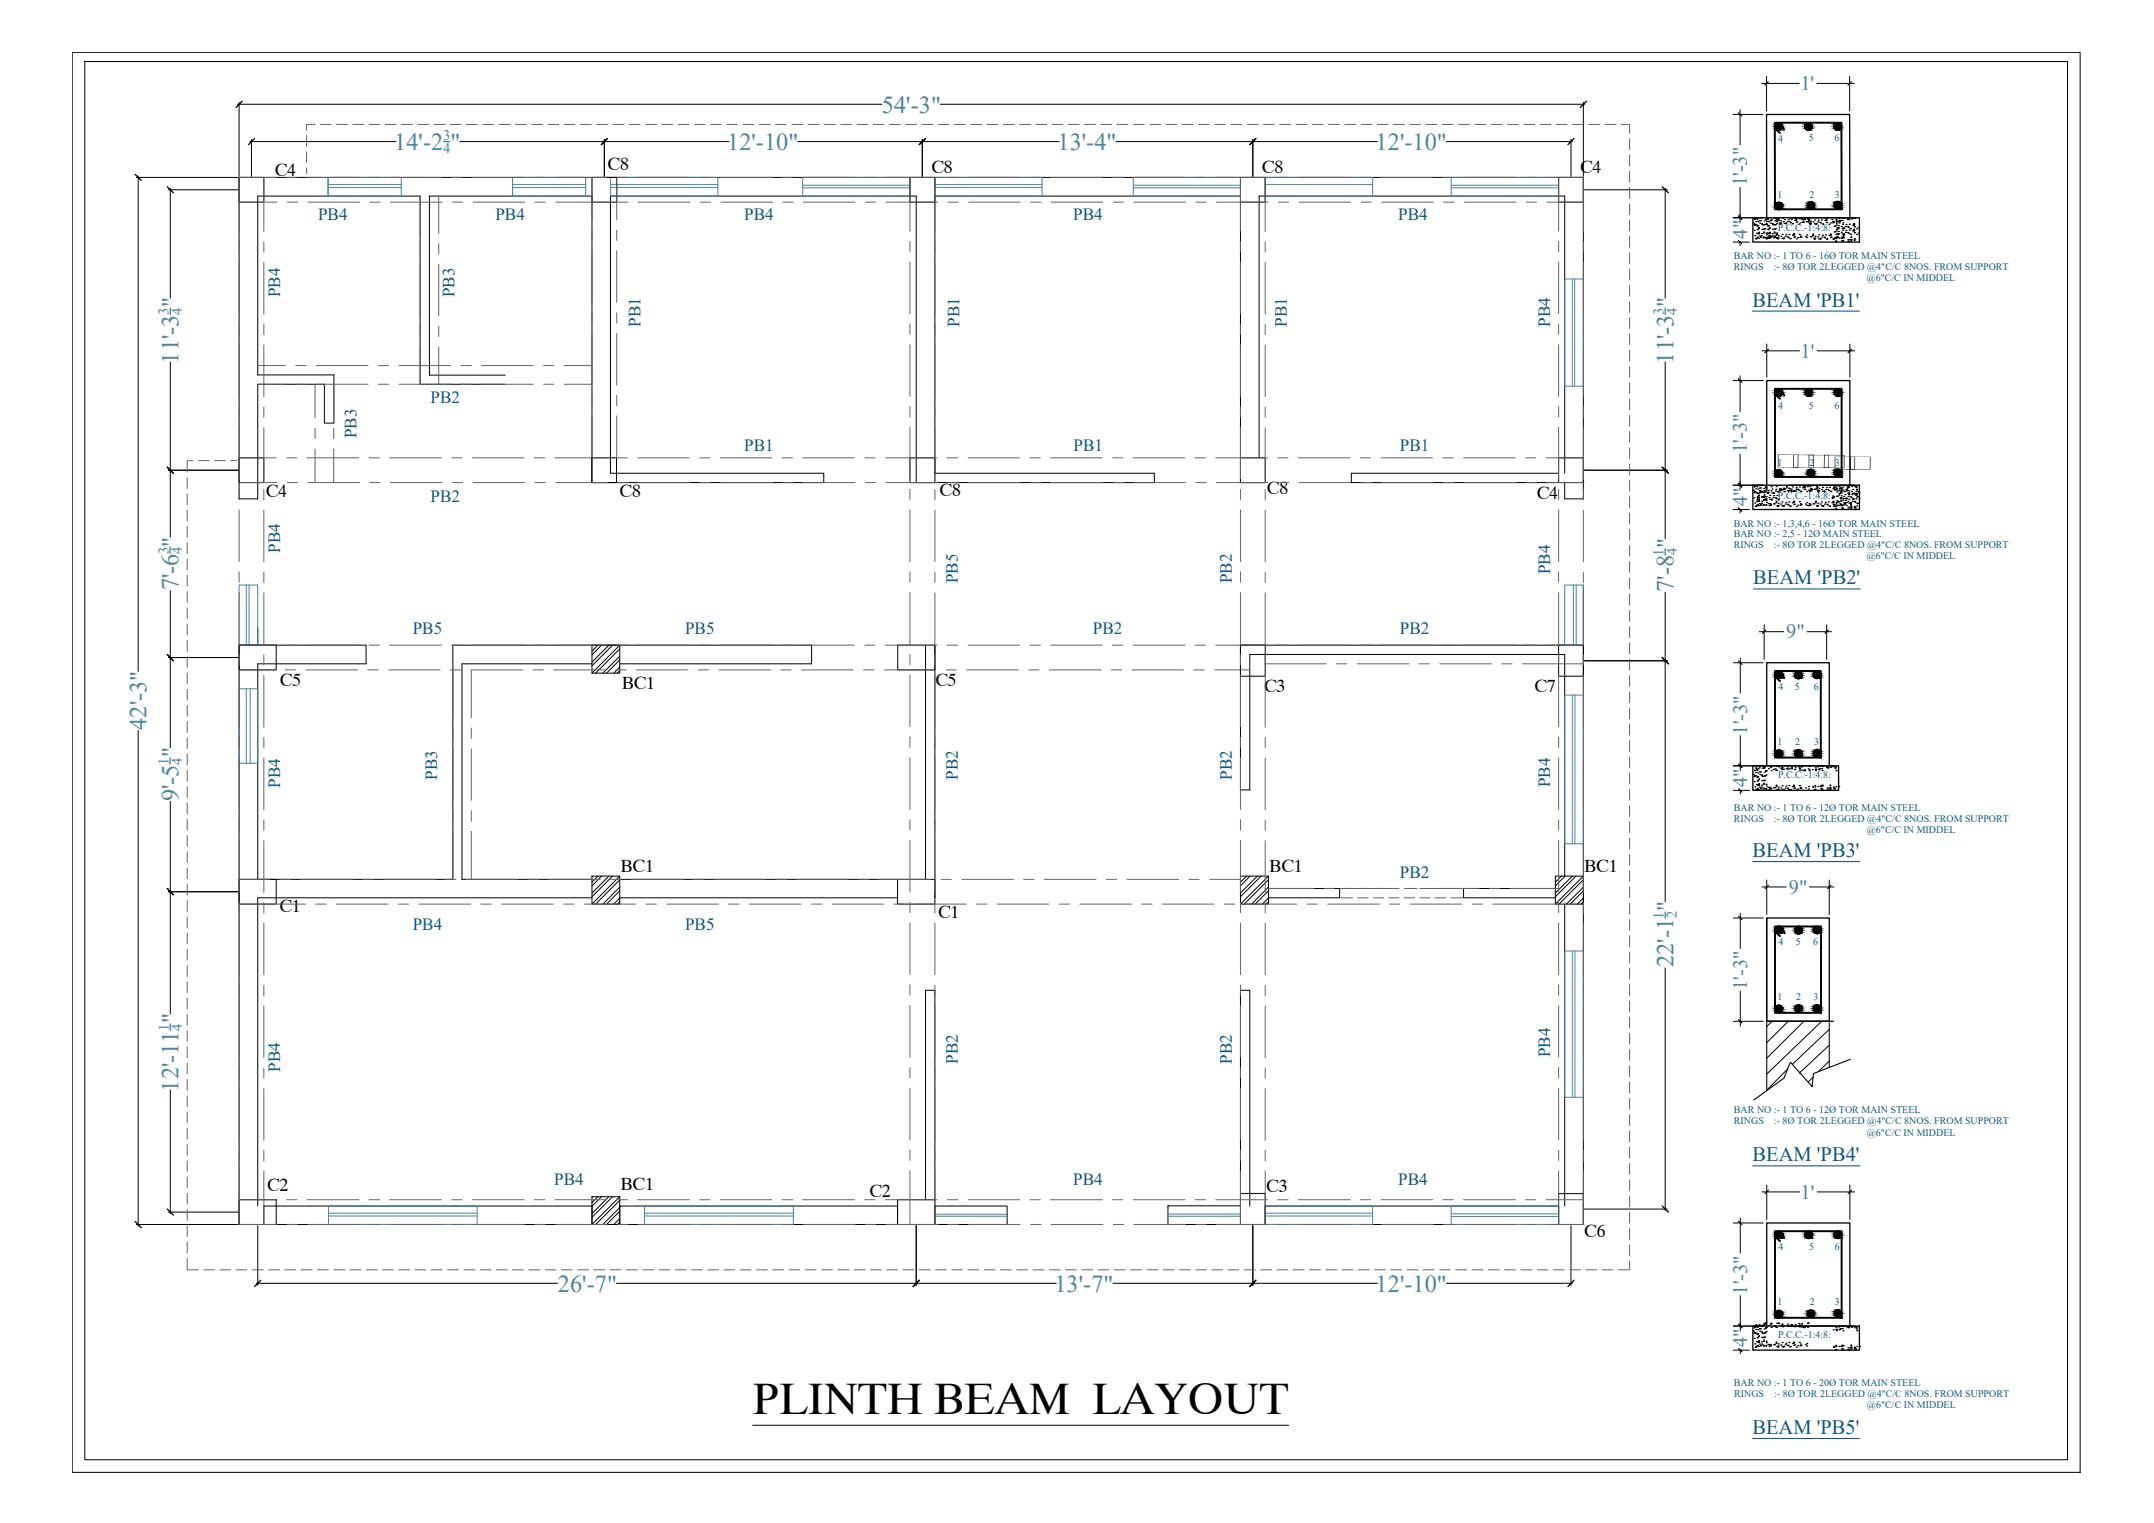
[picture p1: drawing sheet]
<svg xmlns="http://www.w3.org/2000/svg" width="420mm" height="297mm" viewBox="0 0 420 297" stroke-linecap="round" stroke-linejoin="round" font-family="sans-serif">
<defs><g id="words">
<text font-size="8.6" x="146.8" y="275.8">PLINTH BEAM LAYOUT</text>
<g font-size="4.8" fill="#49869c">
<text x="172" y="21.9">54'-3&quot;</text>
<text x="76.9" y="29.2">14'-2 &quot;</text>
<text x="141.8" y="29.2">12'-10&quot;</text>
<text x="206.3" y="29.2">13'-4&quot;</text>
<text x="268.3" y="29.2">12'-10&quot;</text>
<text x="34.8" y="70.9" transform="rotate(-90 34.8 70.9)">11'-3 &quot;</text>
<text x="326.4" y="70.9" transform="rotate(-90 326.4 70.9)">11'-3 &quot;</text>
<text x="34.8" y="115.2" transform="rotate(-90 34.8 115.2)">7'-6 &quot;</text>
<text x="326.4" y="115.5" transform="rotate(-90 326.4 115.5)">7'-8 &quot;</text>
<text x="28.6" y="142.3" transform="rotate(-90 28.6 142.3)">42'-3&quot;</text>
<text x="34.8" y="156.3" transform="rotate(-90 34.8 156.3)">9'-5 &quot;</text>
<text x="326.4" y="188.7" transform="rotate(-90 326.4 188.7)">22'-1 &quot;</text>
<text x="34.8" y="212.9" transform="rotate(-90 34.8 212.9)">12'-11 &quot;</text>
<text x="108.8" y="251.9">26'-7&quot;</text>
<text x="205.7" y="251.9">13'-7&quot;</text>
<text x="268.3" y="251.9">12'-10&quot;</text>
</g>
<g font-size="4" fill="#49869c">
<text x="351.2" y="17.6">1'</text>
<text x="340.7" y="36.3" transform="rotate(-90 340.7 36.3)">1'-3&quot;</text>
<text x="340.8" y="46.5" transform="rotate(-90 340.8 46.5)">4&quot;</text>
<text x="351.2" y="69.8">1'</text>
<text x="340.7" y="88.4" transform="rotate(-90 340.7 88.4)">1'-3&quot;</text>
<text x="340.8" y="98.7" transform="rotate(-90 340.8 98.7)">4&quot;</text>
<text x="348.4" y="124.5">9&quot;</text>
<text x="340.8" y="143.3" transform="rotate(-90 340.8 143.3)">1'-3&quot;</text>
<text x="340.8" y="153.5" transform="rotate(-90 340.8 153.5)">4&quot;</text>
<text x="348.9" y="174.3">9&quot;</text>
<text x="340.8" y="193.1" transform="rotate(-90 340.8 193.1)">1'-3&quot;</text>
<text x="351.2" y="233.8">1'</text>
<text x="340.8" y="252.5" transform="rotate(-90 340.8 252.5)">1'-3&quot;</text>
<text x="340.8" y="262.7" transform="rotate(-90 340.8 262.7)">4&quot;</text>
</g>
<g font-size="4" fill="#105689">
<text x="341.8" y="59.8">BEAM 'PB1'</text>
<text x="342" y="114">BEAM 'PB2'</text>
<text x="341.9" y="167.1">BEAM 'PB3'</text>
<text x="341.9" y="226.5">BEAM 'PB4'</text>
<text x="341.8" y="279.7">BEAM 'PB5'</text>
</g>
<g font-size="3.4">
<text x="53.6" y="34.3">C4</text>
<text x="118.5" y="33.2">C8</text>
<text x="181.7" y="33.7">C8</text>
<text x="246.2" y="33.7">C8</text>
<text x="308.2" y="33.7">C4</text>
<text x="51.8" y="97">C4</text>
<text x="120.8" y="97">C8</text>
<text x="183.3" y="96.8">C8</text>
<text x="247.1" y="96.4">C8</text>
<text x="299.7" y="97.3">C4</text>
<text x="54.6" y="133.7">C5</text>
<text x="121.3" y="134.3">BC1</text>
<text x="182.5" y="133.7">C5</text>
<text x="246.6" y="135">C3</text>
<text x="299.3" y="135">C7</text>
<text x="121.1" y="170">BC1</text>
<text x="247.6" y="170">BC1</text>
<text x="309" y="170">BC1</text>
<text x="54.5" y="177.9">C1</text>
<text x="183" y="179.1">C1</text>
<text x="52.1" y="232.3">C2</text>
<text x="121.1" y="232">BC1</text>
<text x="169.6" y="233.4">C2</text>
<text x="247" y="232.5">C3</text>
<text x="309" y="241.2">C6</text>
</g>
<g font-size="3.3" fill="#105689">
<text x="62" y="42.9">PB4</text>
<text x="96.6" y="42.9">PB4</text>
<text x="145.2" y="42.9">PB4</text>
<text x="209.3" y="42.9">PB4</text>
<text x="272.7" y="42.9">PB4</text>
<text x="54.7" y="58" transform="rotate(-90 54.7 58)">PB4</text>
<text x="88.7" y="58" transform="rotate(-90 88.7 58)">PB3</text>
<text x="124.9" y="63.7" transform="rotate(-90 124.9 63.7)">PB1</text>
<text x="187.1" y="63.7" transform="rotate(-90 187.1 63.7)">PB1</text>
<text x="251" y="63.7" transform="rotate(-90 251 63.7)">PB1</text>
<text x="302.4" y="63.7" transform="rotate(-90 302.4 63.7)">PB4</text>
<text x="84" y="78.7">PB2</text>
<text x="69.5" y="85.4" transform="rotate(-90 69.5 85.4)">PB3</text>
<text x="145.2" y="88">PB1</text>
<text x="209.4" y="88">PB1</text>
<text x="273.1" y="88">PB1</text>
<text x="84" y="97.8">PB2</text>
<text x="54.7" y="107.8" transform="rotate(-90 54.7 107.8)">PB4</text>
<text x="186.8" y="113.7" transform="rotate(-90 186.8 113.7)">PB5</text>
<text x="240.3" y="113.7" transform="rotate(-90 240.3 113.7)">PB2</text>
<text x="302.4" y="112" transform="rotate(-90 302.4 112)">PB4</text>
<text x="80.5" y="123.6">PB5</text>
<text x="133.6" y="123.6">PB5</text>
<text x="213.2" y="123.6">PB2</text>
<text x="273.1" y="123.6">PB2</text>
<text x="54.7" y="153.6" transform="rotate(-90 54.7 153.6)">PB4</text>
<text x="85.2" y="152.1" transform="rotate(-90 85.2 152.1)">PB3</text>
<text x="186.8" y="152.1" transform="rotate(-90 186.8 152.1)">PB2</text>
<text x="240.3" y="152.1" transform="rotate(-90 240.3 152.1)">PB2</text>
<text x="302.4" y="153.5" transform="rotate(-90 302.4 153.5)">PB4</text>
<text x="273.1" y="171.2">PB2</text>
<text x="80.5" y="181.4">PB4</text>
<text x="133.6" y="181.4">PB5</text>
<text x="54.7" y="209" transform="rotate(-90 54.7 209)">PB4</text>
<text x="186.8" y="207.4" transform="rotate(-90 186.8 207.4)">PB2</text>
<text x="240.3" y="207.4" transform="rotate(-90 240.3 207.4)">PB2</text>
<text x="302.4" y="206.2" transform="rotate(-90 302.4 206.2)">PB4</text>
<text x="108.1" y="231.2">PB4</text>
<text x="209.3" y="231.2">PB4</text>
<text x="272.7" y="231.2">PB4</text>
</g>
<g font-size="2.9" fill="#49869c">
<text x="86.4" y="29.9">4</text>
<text x="86.5" y="27.3">3</text>
<text x="32.9" y="61.4" transform="rotate(-90 32.9 61.4)">3</text>
<text x="35.5" y="61.4" transform="rotate(-90 35.5 61.4)">4</text>
<text x="324.5" y="61.4" transform="rotate(-90 324.5 61.4)">3</text>
<text x="327.1" y="61.4" transform="rotate(-90 327.1 61.4)">4</text>
<text x="32.9" y="108" transform="rotate(-90 32.9 108)">3</text>
<text x="35.5" y="108" transform="rotate(-90 35.5 108)">4</text>
<text x="324.5" y="108.3" transform="rotate(-90 324.5 108.3)">1</text>
<text x="327.1" y="108.3" transform="rotate(-90 327.1 108.3)">4</text>
<text x="32.9" y="149.2" transform="rotate(-90 32.9 149.2)">1</text>
<text x="35.5" y="149.1" transform="rotate(-90 35.5 149.1)">4</text>
<text x="324.5" y="179.2" transform="rotate(-90 324.5 179.2)">1</text>
<text x="327.1" y="179.1" transform="rotate(-90 327.1 179.1)">2</text>
<text x="32.9" y="201" transform="rotate(-90 32.9 201)">1</text>
<text x="35.5" y="201" transform="rotate(-90 35.5 201)">4</text>
</g>
<g font-size="2" fill="#105689">
<text x="346.9" y="27.6">4</text>
<text x="352.8" y="27.6">5</text>
<text x="357.8" y="27.6">6</text>
<text x="346.7" y="38.7">1</text>
<text x="353" y="38.7">2</text>
<text x="357.9" y="38.7">3</text>
<text x="346.8" y="45.1">P.C.C.-1:4:8:</text>
<text x="338.2" y="50.4">BAR NO :- 1 TO 6 - 16Ø TOR MAIN STEEL</text>
<text x="338.2" y="52.6">RINGS</text>
<text x="346" y="52.6">:- 8Ø TOR 2LEGGED @4&quot;C/C 8NOS. FROM SUPPORT</text>
<text x="364.1" y="54.9">@6&quot;C/C IN MIDDEL</text>
<text x="346.9" y="79.8">4</text>
<text x="352.8" y="79.8">5</text>
<text x="357.8" y="79.8">6</text>
<text x="346.7" y="90.9">1</text>
<text x="353" y="90.9">2</text>
<text x="357.9" y="90.8">3</text>
<text x="346.8" y="97.3">P.C.C.-1:4:8:</text>
<text x="338.2" y="104.7">BAR NO :- 2,5 - 12Ø MAIN STEEL</text>
<text x="338.2" y="106.8">RINGS</text>
<text x="338.2" y="102.8">BAR NO :- 1,3,4,6 - 16Ø TOR MAIN STEEL</text>
<text x="346" y="106.8">:- 8Ø TOR 2LEGGED @4&quot;C/C 8NOS. FROM SUPPORT</text>
<text x="364.1" y="109">@6&quot;C/C IN MIDDEL</text>
<text x="346.9" y="134.5">4</text>
<text x="350.1" y="134.5">5</text>
<text x="353.8" y="134.5">6</text>
<text x="346.7" y="145.3">1</text>
<text x="350.2" y="145.3">2</text>
<text x="353.9" y="145.3">3</text>
<text x="346.8" y="151.7">P.C.C.-1:4:8:</text>
<text x="338.2" y="158.1">BAR NO :- 1 TO 6 - 12Ø TOR MAIN STEEL</text>
<text x="338.2" y="160.3">RINGS</text>
<text x="346" y="160.3">:- 8Ø TOR 2LEGGED @4&quot;C/C 8NOS. FROM SUPPORT</text>
<text x="364.1" y="162.5">@6&quot;C/C IN MIDDEL</text>
<text x="346.9" y="184.3">4</text>
<text x="350.3" y="184.3">5</text>
<text x="353.7" y="184.3">6</text>
<text x="346.7" y="195">1</text>
<text x="350.4" y="195">2</text>
<text x="353.7" y="195">3</text>
<text x="338.2" y="217.1">BAR NO :- 1 TO 6 - 12Ø TOR MAIN STEEL</text>
<text x="338.2" y="219.3">RINGS</text>
<text x="346" y="219.3">:- 8Ø TOR 2LEGGED @4&quot;C/C 8NOS. FROM SUPPORT</text>
<text x="364.1" y="221.5">@6&quot;C/C IN MIDDEL</text>
<text x="346.9" y="243.8">4</text>
<text x="352.9" y="243.8">5</text>
<text x="357.9" y="243.8">6</text>
<text x="346.7" y="254.5">1</text>
<text x="353" y="254.5">2</text>
<text x="357.9" y="254.5">3</text>
<text x="346.8" y="261">P.C.C.-1:4:8:</text>
<text x="338.2" y="270.2">BAR NO :- 1 TO 6 - 20Ø TOR MAIN STEEL</text>
<text x="338.3" y="272.4">RINGS</text>
<text x="346.1" y="272.4">:- 8Ø TOR 2LEGGED @4&quot;C/C 8NOS. FROM SUPPORT</text>
<text x="364.2" y="274.7">@6&quot;C/C IN MIDDEL</text>
</g>
</g></defs>
<!-- layer: 0 -->
<path d="M14.1 10.2h391.7v277h-391.7zM16.5 12h386.8v272.7h-386.8z" fill="none" stroke="#000" stroke-width=".2"/>
<!-- layer: PLINTH BEAM  LAYOUT -->
<g fill="none" stroke="#000" stroke-width=".2">
<path d="M98.5 74.9h-16.6v-36.7h-31.6v34.9h14.8v9.4h-1.8v-7.6h-13v22.4h-3.7v-62.7h262.2v62.7h-3.6v-3.2M98.5 73.2h-14.7v-35h31.7v55.9M115.4 94.1h45.3v-1.8h-41.6v-54.1h59.6v55.9M178.7 94.1h46.5v-1.8h-42.8v-54.1h59.6v55.9h4.8M245.6 89.3v-51.1h59.6v54.1M304 92.3h-40.4v1.8h40.4M308.8 114.1v124.7M50.3 122.4v3.4M115.5 129.5h-25.4v42h25.4M120.9 129.5h37.4v-3.7h-70v45.7h-38v-42h21.1v-3.7h-24.8v113M180.5 125.8v45.7M182.4 125.8v49.3"/>
<path d="M305.2 125.8h-63.2v28.3h1.8v-26.5h61.4v43.3M115.5 175.1h-65.2v60.1M120.9 171.5h54.2M120.9 175.1h54.2M247.4 173.3h13.9v1.8h-13.9M303.4 173.3h-17.9v1.8h17.9M305.2 176.3v58.9M51.5 235.2h64v3.6h-64zM120.9 235.2h54.2v3.6h-54.2zM180.5 234v-40.9h1.9v40.9M182.4 235.2h14.1v3.6h-14.1zM227.8 235.2h14.2v3.6h-14.2z"/>
<path d="M242 235.2v-42.1h1.8v42.1M246.8 235.2h57.2v3.6h-57.2z"/>
</g>
<g fill="none" stroke="#49869c" stroke-width=".2">
<path d="M64 34.6h14.3v3.6h-14.3zM64 34.6v3.6M64 36.6h14.3M64 36h14.3M100 34.6h14.2v3.6h-14.2zM100 36.6h14.2M100 36h14.2M100 34.6v3.6M119.1 34.6h20.9v3.6h-20.9zM119.1 36h20.9M119.1 36.5h20.9M156.6 34.6h20.9v3.6h-20.9z"/>
<path d="M156.6 36.1h20.9M156.6 36.6h20.9M182.4 34.6h20.9v3.6h-20.9zM182.4 36h20.9M182.4 36.5h20.9M221.1 34.6h20.9v3.6h-20.9zM221.1 36.1h20.9M221.1 36.6h20.9M246.8 34.6h20.9v3.6h-20.9zM246.8 36h20.9M283.1 34.6h20.9v3.6h-20.9zM283.1 36.1h20.9"/>
<path d="M283.1 36.6h20.9M305.2 54.4h3.6v20.9h-3.6zM306.7 54.4v20.9M307.2 54.4v20.9M46.6 114.1h3.7v11.7h-3.7zM48 114.1v11.7M48.6 114.1v11.7M305.2 114.1h3.6v11.7h-3.6zM306.9 114.1v11.7M307.5 114.1v11.7M46.6 134.3h3.7v14.6h-3.7zM48 134.3v14.6"/>
<path d="M48.8 134.3v14.6M305.2 135.6h3.6v29h-3.6zM306.7 135.6v29M307.2 135.6v29M305.2 185.5h3.6v28.5h-3.6zM306.7 185.5v28.5M307.2 185.5v28.5M64.1 235.2h29v3.6h-29zM64.1 237.2h29M64.1 236.6h29M125.7 235.2h29.1v3.6h-29.1zM125.7 237.2h29.1"/>
<path d="M125.7 236.6h29.1M182.4 237.2h14.1M182.4 236.8h14.1M227.8 236.8h14.2M227.8 237.2h14.2M246.8 235.2h20.9v3.6h-20.9zM246.8 237.2h20.9M246.8 236.6h20.9M283.1 235.2h20.9v3.6h-20.9zM283.1 236.7h20.9M283.1 237.3h20.9"/>
</g>
<!-- layer: Colum -->
<g fill="none" stroke="#000" stroke-width=".2">
<path d="M46.6 34.6h4.9v4.8h-4.9zM115.5 34.6h4.8v4.8h-4.8zM177.5 34.6h4.9v4.8h-4.9zM242 34.6h4.8v4.8h-4.8zM304 34.6h4.8v4.8h-4.8zM46.6 89.3h4.9v4.8h-4.9zM115.4 89.3h4.9v4.8h-4.9zM177.5 89.3h4.9v4.8h-4.9zM242 89.3h4.8v4.8h-4.8zM304 89.3h4.8v4.8h-4.8zM46.6 125.8h7.3v4.9h-7.3zM175.1 125.8h7.3v4.9h-7.3z"/>
<path d="M242 125.8h4.8v6.1h-4.8zM304 125.8h4.8v6.1h-4.8zM46.6 171.5h7.3v4.8h-7.3zM175.1 171.5h7.3v4.8h-7.3zM46.6 234h7.3v4.8h-7.3zM175.1 234h7.3v4.8h-7.3zM242 232.8h4.8v6h-4.8zM304 232.8h4.8v6h-4.8z"/>
</g>
<!-- layer: BC1 -->
<g fill="none" stroke="#000" stroke-width=".2">
<path d="M115.5 125.8h5.4v5.5h-5.4zM116.6 125.8l-1.1 1.2M117.3 125.8l-1.8 1.9M118.8 125.8l-3.3 3.3M119.5 125.8l-4 4.1M120.9 125.8l-5.4 5.5M120.9 128l-3.3 3.3M120.9 130.1l-1.2 1.2M120.9 126.5l-4.7 4.8M120.9 128.7l-2.6 2.6M120.9 130.8l-.5 .5M115.5 170.9h5.4v5.4h-5.4z"/>
<path d="M116.6 170.9l-1.1 1.2M117.3 170.9l-1.8 1.9M118.8 170.9l-3.3 3.3M119.5 170.9l-4 4M120.9 170.9l-5.4 5.4M120.9 173l-3.3 3.3M120.9 175.1l-1.2 1.2M120.9 171.6l-4.7 4.7M120.9 173.8l-2.6 2.5M120.9 175.9l-.5 .4M242 170.9h5.4v5.4h-5.4zM243.1 170.9l-1.1 1.2"/>
<path d="M243.8 170.9l-1.8 1.9M245.3 170.9l-3.3 3.3M246 170.9l-4 4M247.4 170.9l-5.4 5.4M247.4 173l-3.3 3.3M247.4 175.1l-1.2 1.2M247.4 171.6l-4.7 4.7M247.4 173.8l-2.6 2.5M247.4 175.9l-.4 .4M303.4 170.9h5.4v5.4h-5.4zM304.6 170.9l-1.2 1.2M305.3 170.9l-1.9 1.9"/>
<path d="M306.7 170.9l-3.3 3.3M307.4 170.9l-4 4M308.8 170.9l-5.4 5.4M308.8 173l-3.3 3.3M308.8 175.1l-1.1 1.2M308.8 171.6l-4.7 4.7M308.8 173.8l-2.5 2.5M308.8 175.9l-.4 .4M115.5 233.4h5.4v5.4h-5.4zM116.6 233.4l-1.1 1.1M117.3 233.4l-1.8 1.9M118.8 233.4l-3.3 3.3"/>
<path d="M119.5 233.4l-4 4M120.9 233.4l-5.4 5.4M120.9 235.5l-3.3 3.3M120.9 237.7l-1.2 1.1M120.9 234.1l-4.7 4.7M120.9 236.2l-2.6 2.6M120.9 238.4l-.5 .4"/>
</g>
<!-- layer: PLINTH BEAM  LINE -->
<g fill="none" stroke="#636466" stroke-width=".2">
<path d="M46.8 39.4h7.2M51.5 34.7v10.4M53.9 34.6h-7.3v10.5M55.9 34.6h2M56 39.4h2M59.9 34.6h10.1M60.1 39.4h10M72 34.6h2M72.1 39.4h2.1M76 34.6h10.1M76.1 39.4h10.1M81.9 38.2v7.3"/>
<path d="M85.6 38.2v7.3M88.1 34.6h2M88.3 39.4h1.9M92.1 34.6h10.1M92.3 39.4h10M104.2 34.6h2M104.3 39.4h2.1M108.3 34.6h10M108.4 39.4h10M115.5 34.6v8.2M120.3 34.7v8.2M120.3 34.6h2.1"/>
<path d="M120.5 39.4h2M124.4 34.6h10M124.5 39.4h10.1M136.5 34.6h2M136.6 39.4h2M140.5 34.6h10.1M140.6 39.4h10.1M152.6 34.6h2M152.7 39.4h2M156.6 34.6h10.1M156.7 39.4h10.1M168.7 34.6h2"/>
<path d="M168.8 39.4h2M172.7 34.6h10.1M172.8 39.4h10.1M177.5 34.6v10.5M182.4 34.7v10.4M184.8 34.6h2M184.9 39.4h2M188.8 34.6h10.1M189 39.4h10M200.9 34.6h2M201 39.4h2.1M204.9 34.6h10.1"/>
<path d="M205 39.4h10.1M217 34.6h2M217.2 39.4h1.9M221.1 34.6h10M221.2 39.4h10.1M233.1 34.6h2M233.2 39.4h2.1M237.1 34.6h10.1M237.3 39.4h10M242 34.6v10.5M246.8 34.7v10.4M249.2 34.6h2"/>
<path d="M249.4 39.4h2M253.3 34.6h10M253.4 39.4h10.1M265.3 34.6h2.1M265.5 39.4h2M269.4 34.6h10M269.5 39.4h10.1M281.5 34.6h2M281.6 39.4h2M285.5 34.6h10.1M285.6 39.4h10.1M297.6 34.6h2"/>
<path d="M297.7 39.4h2M301.6 34.6h7.2M301.7 39.4h7.3M304 34.6v10.5M308.8 34.7v10.4M46.6 47.1v2M46.6 51.1v10.1M51.5 47.2v2M51.5 51.2v10.1M81.9 47.5v2M81.9 51.5v10.1M85.6 47.5v2"/>
<path d="M85.6 51.5v10.1M115.5 44.8v2M115.5 48.9v10M120.3 44.9v2M120.3 48.9v10.1M177.5 47.1v2M177.5 51.1v10.1M182.4 47.1v2.1M182.4 51.2v10M242 47.1v2M242 51.1v10.1M246.8 47.2v2"/>
<path d="M246.8 51.2v10.1M304 47.1v2M304 51.1v10.1M308.8 47.2v2M308.8 51.2v10.1M46.6 63.2v2M46.6 67.2v10.1M46.6 79.3v2M50.3 74.9h5.4M50.3 71.3h5.4M51.5 63.3v2M51.5 67.3v10.1"/>
<path d="M51.5 79.4v2M57.7 74.9h2M57.7 71.3h2M61.5 74.9v6.6M61.7 74.9h10.1M61.7 71.3h10.1M65.1 74.9v6.6M73.8 74.9h2M73.8 71.3h2M77.8 74.9h10.1M77.8 71.3h10.1M81.9 63.6v2"/>
<path d="M81.9 67.7v7.2M85.6 63.6v2M85.6 67.7v7.2M89.9 74.9h2M89.9 71.3h2M93.9 74.9h10.1M93.9 71.3h10.1M106 74.9h2M106 71.3h2M110.1 74.9h5.4M110.1 71.3h5.4M115.5 60.9v2.1"/>
<path d="M115.5 65v10M115.5 77.1v2M120.3 61v2M120.3 65v10.1M120.3 77.1v2M177.5 63.2v2M177.5 67.2v10.1M177.5 79.3v2M182.4 63.3v2M182.4 67.3v10.1M182.4 79.4v2M242 63.2v2"/>
<path d="M242 67.2v10.1M242 79.3v2M246.8 63.3v2M246.8 67.3v10.1M246.8 79.4v2M304 63.2v2M304 67.2v10.1M304 79.3v2M308.8 63.3v2M308.8 67.3v10.1M308.8 79.4v2M46.6 89.3h7.3"/>
<path d="M46.6 83.3v10.1M46.6 95.4v2M46.6 99.5v10M46.8 94.1h7.2M51.5 83.4v10.1M51.5 95.5v2M51.5 99.5v10.1M55.9 89.3h2M56 94.1h2M59.9 89.3h10.1M60.1 94.1h10M61.5 83.5v2"/>
<path d="M61.5 87.6v6.5M65.1 83.5v2M65.1 87.6v6.5M72 89.3h2M72.1 94.1h2.1M76 89.3h10.1M76.1 94.1h10.1M88.1 89.3h2M88.3 94.1h1.9M92.1 89.3h10.1M92.3 94.1h10M104.2 89.3h2"/>
<path d="M104.3 94.1h2.1M108.3 89.3h10M108.4 94.1h10M115.5 81.1v8.2M120.3 81.1v8.2M120.3 89.3h2.1M120.5 94.1h2M124.4 89.3h10M124.5 94.1h10.1M136.5 89.3h2M136.6 94.1h2M140.5 89.3h10.1"/>
<path d="M140.6 94.1h10.1M152.6 89.3h2M152.7 94.1h2M156.6 89.3h10.1M156.7 94.1h10.1M168.7 89.3h2M168.8 94.1h2M172.7 89.3h10.1M172.8 94.1h10.1M177.5 83.3v10.1M177.5 95.4v2M177.5 99.5v10"/>
<path d="M182.4 83.4v10.1M182.4 95.5v2M182.4 99.5v10.1M184.8 89.3h2M184.9 94.1h2M188.8 89.3h10.1M189 94.1h10M200.9 89.3h2M201 94.1h2.1M204.9 89.3h10.1M205 94.1h10.1M217 89.3h2"/>
<path d="M217.2 94.1h1.9M221.1 89.3h10M221.2 94.1h10.1M233.1 89.3h2M233.2 94.1h2.1M237.1 89.3h10.1M237.3 94.1h10M242 83.3v10.1M242 95.4v2M242 99.5v10M246.8 83.4v10.1M246.8 95.5v2"/>
<path d="M246.8 99.5v10.1M249.2 89.3h2M249.4 94.1h2M253.3 89.3h10M253.4 94.1h10.1M265.3 89.3h2.1M265.5 94.1h2M269.4 89.3h10M269.5 94.1h10.1M281.5 89.3h2M281.6 94.1h2M285.5 89.3h10.1"/>
<path d="M285.6 94.1h10.1M297.6 89.3h2M297.7 94.1h2M301.6 89.3h7.2M301.7 94.1h7.3M304 83.3v10.1M304 95.4v2M304 99.5v10M308.8 83.4v10.1M308.8 95.5v2M308.8 99.5v10.1M46.6 111.5v2.1"/>
<path d="M46.6 115.6v10M51.5 111.6v2M51.5 115.6v10.1M177.5 111.5v2.1M177.5 115.5v10.1M182.4 111.6v2M182.4 115.6v10.1M242 111.5v2.1M242 115.6v10M246.8 111.6v2M246.8 115.6v10.1M304 111.5v2.1"/>
<path d="M304 115.6v10M308.8 111.6v2M308.8 115.6v10.1M46.6 125.8h7.3M46.6 127.6v2.1M46.6 131.7v10M46.8 130.7h6.8M51.5 127.7v2M51.5 131.8v10M55.7 130.7h1.9M55.9 125.8h2M59.7 130.7h10.1"/>
<path d="M59.9 125.8h10.1M71.7 130.7h2.1M72 125.8h2M75.8 130.7h10M76 125.8h10.1M87.9 130.7h2M88.1 125.8h2M88.3 130.7v9.3M91.9 130.7h10.1M91.9 130.7v9.3M92.1 125.8h10.1M104 130.7h2"/>
<path d="M104.2 125.8h2M108 130.7h10.1M108.3 125.8h10M120.1 130.7h2M120.3 125.8h2.1M124.1 130.7h10.1M124.4 125.8h10M136.2 130.7h2M136.5 125.8h2M140.2 130.7h10.1M140.5 125.8h10.1M152.3 130.7h2"/>
<path d="M152.6 125.8h2M156.4 130.7h10M156.6 125.8h10.1M168.4 130.7h2.1M168.7 125.8h2M172.5 130.7h10M172.7 125.8h10.1M177.5 127.6v2M177.5 131.7v10M182.4 127.7v2M182.4 131.8v10M184.6 130.7h1.9"/>
<path d="M184.8 125.8h2M188.6 130.7h10.1M188.8 125.8h10.1M200.6 130.7h2.1M200.9 125.8h2M204.7 130.7h10M204.9 125.8h10.1M216.8 130.7h2M217 125.8h2M220.8 130.7h10.1M221.1 125.8h10M232.9 130.7h2"/>
<path d="M233.1 125.8h2M236.9 130.7h6.9M237.1 125.8h10.1M242 127.6v2.1M242 131.7v10M246.8 127.7v2M246.8 131.8v10M246.8 129.5h11.9M249.2 125.8h2M253.3 125.8h10M260.7 129.5h2M264.7 129.5h10.1"/>
<path d="M265.3 125.8h2.1M269.4 125.8h10M276.8 129.5h2M280.8 129.5h10.1M281.5 125.8h2M285.5 125.8h10.1M292.9 129.5h2M297 129.5h11.8M297.6 125.8h2M301.6 125.8h7.2M304 127.6v2.1M304 131.7v10"/>
<path d="M308.8 127.7v2M308.8 131.8v10M46.6 143.8v2M46.6 147.8v10.1M46.6 159.9v2M51.5 143.8v2.1M51.5 147.8v10.1M51.5 159.9v2M88.3 142v2M88.3 146.1v10M88.3 158.1v2.1M91.9 142v2"/>
<path d="M91.9 146.1v10M91.9 158.1v2.1M177.5 143.7v2.1M177.5 147.8v10.1M177.5 159.9v2M182.4 143.8v2.1M182.4 147.8v10.1M182.4 159.9v2M242 143.8v2M242 147.8v10.1M242 159.9v2M246.8 143.8v2.1"/>
<path d="M246.8 147.8v10.1M246.8 159.9v2M304 143.8v2M304 147.8v10.1M304 159.9v2M308.8 143.8v2.1M308.8 147.8v10.1M308.8 159.9v2M46.6 171.5h6M46.6 163.9v10.1M46.6 176v2M46.8 176.3h12.8"/>
<path d="M51.5 164v10M51.5 176v2.1M54.7 171.5h2M58.7 171.5h10.1M61.6 176.3h2M65.6 176.3h10.1M70.8 171.5h2M74.8 171.5h10.1M77.7 176.3h2M81.7 176.3h10.1M86.9 171.5h2M88.3 162.2v9.3"/>
<path d="M90.9 171.5h10.1M91.9 162.2v9.3M93.8 176.3h2M97.9 176.3h10M103 171.5h2M107 171.5h10.1M109.9 176.3h2.1M113.9 176.3h10.1M119.1 171.5h2M123.1 171.5h10.1M126.1 176.3h1.9M130.1 176.3h10.1"/>
<path d="M135.2 171.5h2M139.3 171.5h10M142.1 176.3h2.1M146.2 176.3h10M151.3 171.5h2.1M155.4 171.5h10.1M158.3 176.3h2M162.3 176.3h10.1M167.5 171.5h2M171.5 171.5h10.1M174.4 176.3h2M177.5 163.9v10.1"/>
<path d="M177.5 176v2M178.4 176.3h10.1M182.4 164v10M182.4 176v2.1M183.6 171.5h2M187.6 171.5h10.1M190.5 176.3h2M194.5 176.3h10.1M199.7 171.5h2M203.7 171.5h10.1M206.6 176.3h2M210.6 176.3h10.1"/>
<path d="M215.8 171.5h2M219.8 171.5h10.1M222.7 176.3h2M226.8 176.3h10M231.9 171.5h2M236 171.5h6M238.8 176.3h2.1M242 163.9v10.1M242 176v2M242.9 176.3h10M246.8 173.3h9.5M246.8 164v10"/>
<path d="M246.8 176v2.1M255 176.3h1.9M258.3 173.3h2M259 176.3h10.1M262.3 173.3h10.1M271 176.3h2.1M274.4 173.3h2M275.1 176.3h10M278.4 173.3h10.1M287.2 176.3h2M290.5 173.3h2M291.2 176.3h12.8"/>
<path d="M294.5 173.3h9.5M304 163.9v10.1M304 176v2M308.8 164v10M308.8 176v2.1M46.6 180v10.1M46.6 192.1v2M46.6 196.1v10.1M51.5 180.1v10M51.5 192.2v2M51.5 196.2v10.1M177.5 180v10.1"/>
<path d="M177.5 192.1v2M177.5 196.1v10.1M182.4 180.1v10M182.4 192.2v2M182.4 196.2v10.1M242 180v10.1M242 192.1v2M242 196.1v10.1M246.8 180.1v10M246.8 192.2v2M246.8 196.2v10.1M304 180v10.1"/>
<path d="M304 192.1v2M304 196.1v10.1M308.8 180.1v10M308.8 192.2v2M308.8 196.2v10.1M46.6 208.2v2M46.6 212.2v10.1M51.5 208.3v2M51.5 212.3v10.1M177.5 208.2v2M177.5 212.2v10.1M182.4 208.3v2"/>
<path d="M182.4 212.3v10M242 208.2v2M242 212.2v10.1M246.8 208.3v2M246.8 212.3v10.1M304 208.2v2M304 212.2v10.1M308.8 208.3v2M308.8 212.3v10.1M46.6 234h7.3M46.6 224.3v2M46.6 228.4v10.4"/>
<path d="M46.8 238.8h7.2M51.5 224.4v2M51.5 228.4v10.4M55.9 234h2M56 238.8h2M59.9 234h10.1M60.1 238.8h10M72 234h2M72.1 238.8h2.1M76 234h10.1M76.1 238.8h10.1M88.1 234h2"/>
<path d="M88.3 238.8h1.9M92.1 234h10.1M92.3 238.8h10M104.2 234h2M104.3 238.8h2.1M108.3 234h10M108.4 238.8h10M120.3 234h2.1M120.5 238.8h2M124.4 234h10M124.5 238.8h10.1M136.5 234h2"/>
<path d="M136.6 238.8h2M140.5 234h10.1M140.6 238.8h10.1M152.6 234h2M152.7 238.8h2M156.6 234h10.1M156.7 238.8h10.1M168.7 234h2M168.8 238.8h2M172.7 234h10.1M172.8 238.8h10.1M177.5 224.3v2"/>
<path d="M177.5 228.4v10.4M182.4 224.4v2M182.4 228.4v10.4M184.8 234h2M184.9 238.8h2M188.8 234h10.1M189 238.8h10M200.9 234h2M201 238.8h2.1M204.9 234h10.1M205 238.8h10.1M217 234h2"/>
<path d="M217.2 238.8h1.9M221.1 234h10M221.2 238.8h10.1M233.1 234h2M233.2 238.8h2.1M237.1 234h10.1M237.3 238.8h10M242 224.3v2M242 228.4v10.4M246.8 224.4v2M246.8 228.4v10.4M249.2 234h2"/>
<path d="M249.4 238.8h2M253.3 234h10M253.4 238.8h10.1M265.3 234h2.1M265.5 238.8h2M269.4 234h10M269.5 238.8h10.1M281.5 234h2M281.6 238.8h2M285.5 234h10.1M285.6 238.8h10.1M297.6 234h2"/>
<path d="M297.7 238.8h2M301.6 234h7.2M301.7 238.8h7.3M304 224.3v2M304 228.4v10.4M308.8 224.4v2M308.8 228.4v10.4"/>
</g>
<!-- layer: PLINTH BEAM  LAYOUT -->
<g fill="none" stroke="#636466" stroke-width=".2">
<path d="M59.8 26.4v2.1M59.8 29.6v2.1M59.8 32.7v1.1M61.4 24.3h-1.6v1.1M62.5 24.3h2.1M65.6 24.3h2.2M68.8 24.3h2.1M72 24.3h2.1M75.2 24.3h2.1M78.3 24.3h2.2M81.5 24.3h2.1M84.7 24.3h2.1"/>
<path d="M87.9 24.3h2M91 24.3h2.1M94.2 24.3h2.1M97.4 24.3h2.1M100.5 24.3h2.1M103.7 24.3h2.1M106.9 24.3h2.1M110.1 24.3h2.1M113.2 24.3h2.1M116.4 24.3h2.1M119.6 24.3h2.1M122.8 24.3h2.1"/>
<path d="M125.9 24.3h2.1M129.1 24.3h2.1M132.3 24.3h2.1M135.5 24.3h2M138.6 24.3h2.1M141.8 24.3h2.1M144.9 24.3h2.2M148.1 24.3h2.1M151.3 24.3h2.1M154.5 24.3h2.1M157.6 24.3h2.2M160.8 24.3h2.1"/>
<path d="M164 24.3h2.1M167.2 24.3h2.1M170.3 24.3h2.2M173.5 24.3h2.1M176.7 24.3h2.1M179.9 24.3h2.1M183 24.3h2.1M186.2 24.3h2.1M189.3 24.3h2.2M192.5 24.3h2.1M195.7 24.3h2.1M198.9 24.3h2.1"/>
<path d="M202 24.3h2.2M205.2 24.3h2.1M208.4 24.3h2.1M211.6 24.3h2.1M214.7 24.3h2.2M217.9 24.3h2.1M221.1 24.3h2.1M224.3 24.3h2.1M227.4 24.3h2.2M230.6 24.3h2.1M233.8 24.3h2.1M236.9 24.3h2.1"/>
<path d="M240.1 24.3h2.1M243.3 24.3h2.1M246.5 24.3h2.1M249.6 24.3h2.1M252.8 24.3h2.1M256 24.3h2.1M259.2 24.3h2.1M262.3 24.3h2.1M265.5 24.3h2.1M268.7 24.3h2.1M271.9 24.3h2.1M275 24.3h2.1"/>
<path d="M278.2 24.3h2.1M281.3 24.3h2.1M284.5 24.3h2.1M287.7 24.3h2.1M290.9 24.3h2.1M294 24.3h2.1M297.2 24.3h2.1M300.4 24.3h2.1M303.6 24.3h2.1M306.7 24.3h2.1M309.9 24.3h2.1M313.1 24.3h2.1"/>
<path d="M316.3 24.3h1.6v1.7M317.9 27.1v2.1M317.9 30.2v2.2M317.9 33.4v2.1M317.9 36.6v2.1M317.9 39.8v2.1M317.9 42.9v2.2M317.9 46.1v2.1M317.9 49.3v2.1M317.9 52.5v2.1M317.9 55.6v2.2M317.9 58.8v2.1"/>
<path d="M317.9 61.9v2.2M317.9 65.1v2.1M317.9 68.3v2.1M317.9 71.5v2.1M317.9 74.6v2.2M317.9 77.8v2.1M36.5 93.1v2.2M36.5 96.3v2.1M36.5 99.5v2.1M37.6 89.8h-1.1v2.3M38.7 89.8h2.1M41.9 89.8h2.1"/>
<path d="M45 89.8h1.2M317.9 81v2.1M317.9 84.2v2.1M317.9 87.3v2.2M317.9 90.5v2.1M317.9 93.7v2.1M317.9 96.9v2.1M36.5 102.7v2.1M36.5 105.8v2.2M36.5 109v2.1M36.5 112.2v2.1M36.5 115.4v2.1"/>
<path d="M36.5 118.5v2.2M317.9 100v2.2M317.9 103.2v2.1M317.9 106.4v2.1M317.9 109.5v2.1M317.9 112.7v2.1M317.9 115.9v2.1M317.9 119.1v2.1M36.5 121.7v2.1M36.5 124.9v2.1M36.5 128.1v2.1M36.5 131.2v2.2"/>
<path d="M36.5 134.4v2.1M36.5 137.6v2.1M317.9 122.2v2.1M317.9 125.4v2.1M317.9 128.6v2.1M317.9 131.8v2.1M317.9 134.9v2.1M317.9 138.1v2.1M36.5 140.7v2.1M36.5 143.9v2.1M36.5 147.1v2.1M36.5 150.3v2.1"/>
<path d="M36.5 153.4v2.1M36.5 156.6v2.1M36.5 159.8v2.1M317.9 141.3v2.1M317.9 144.5v2.1M317.9 147.6v2.1M317.9 150.8v2.1M317.9 153.9v2.2M317.9 157.1v2.1M36.5 163v2.1M36.5 166.1v2.1M36.5 169.3v2.1"/>
<path d="M36.5 172.5v2.1M36.5 175.7v2.1M36.5 178.8v2.1M261.3 173.3h2.5M261.3 175.1h2.5M264.9 173.3h2M264.9 175.1h2M267.9 173.3h2M267.9 175.1h2M270.9 173.3h2M270.9 175.1h2M273.9 173.3h2"/>
<path d="M273.9 175.1h2M276.9 173.3h2.1M276.9 175.1h2.1M279.9 173.3h2.1M279.9 175.1h2.1M283 173.3h2.5M283 175.1h2.5M317.9 160.3v2.1M317.9 163.5v2.1M317.9 166.6v2.2M317.9 169.8v2.1M317.9 173v2.1"/>
<path d="M317.9 176.2v2.1M317.9 179.3v2.2M36.5 182v2.1M36.5 185.1v2.2M36.5 188.3v2.1M36.5 191.5v2.1M36.5 194.7v2.1M36.5 197.8v2.2M317.9 182.5v2.1M317.9 185.7v2.1M317.9 188.9v2.1M317.9 192v2.2"/>
<path d="M317.9 195.2v2.1M317.9 198.3v2.2M36.5 201v2.1M36.5 204.2v2.1M36.5 207.4v2.1M36.5 210.5v2.2M36.5 213.7v2.1M36.5 216.9v2.1M317.9 201.5v2.1M317.9 204.7v2.1M317.9 207.9v2.1M317.9 211v2.2"/>
<path d="M317.9 214.2v2.1M317.9 217.4v2.1M36.5 220.1v2.1M36.5 223.2v2.2M36.5 226.4v2.1M36.5 229.5v2.2M36.5 232.7v2.1M36.5 235.9v2.1M36.5 239.1v2.1M317.9 220.6v2.1M317.9 223.7v2.2M317.9 226.9v2.1"/>
<path d="M317.9 230.1v2.1M317.9 233.3v2.1M317.9 236.4v2.2M317.9 239.6v2.1M36.5 245.4v2.3h2.2M36.5 242.2v2.2M39.7 247.7h2.2M42.9 247.7h2.1M46.1 247.7h2.1M49.2 247.7h2.1M52.4 247.7h2.1M55.6 247.7h2.1"/>
<path d="M58.7 247.7h2.2M61.9 247.7h2.1M65.1 247.7h2.1M68.3 247.7h2.1M71.4 247.7h2.2M74.6 247.7h2.1M77.8 247.7h2.1M81 247.7h2.1M84.1 247.7h2.2M87.3 247.7h2.1M90.5 247.7h2.1M93.7 247.7h2"/>
<path d="M96.8 247.7h2.1M100 247.7h2.1M103.2 247.7h2.1M106.3 247.7h2.1M109.5 247.7h2.1M112.7 247.7h2.1M115.9 247.7h2.1M119 247.7h2.1M122.2 247.7h2.1M125.4 247.7h2.1M128.6 247.7h2.1M131.7 247.7h2.1"/>
<path d="M134.9 247.7h2.1M138.1 247.7h2.1M141.2 247.7h2.1M144.4 247.7h2.1M147.6 247.7h2.1M150.7 247.7h2.2M153.9 247.7h2.1M157.1 247.7h2.1M160.3 247.7h2.1M163.4 247.7h2.2M166.6 247.7h2.1M169.8 247.7h2.1"/>
<path d="M173 247.7h2.1M176.1 247.7h2.2M179.3 247.7h2.1M182.5 247.7h2.1M185.7 247.7h2M188.8 247.7h2.1M192 247.7h2.1M195.1 247.7h2.2M198.3 247.7h2.1M201.5 247.7h2.1M204.7 247.7h2.1M207.8 247.7h2.2"/>
<path d="M211 247.7h2.1M214.2 247.7h2.1M217.4 247.7h2.1M220.5 247.7h2.2M223.7 247.7h2.1M226.9 247.7h2.1M230.1 247.7h2.1M233.2 247.7h2.1M236.4 247.7h2.1M239.6 247.7h2.1M242.7 247.7h2.1M245.9 247.7h2.1"/>
<path d="M249.1 247.7h2.1M252.3 247.7h2.1M255.4 247.7h2.1M258.6 247.7h2.1M261.8 247.7h2.1M265 247.7h2.1M268.1 247.7h2.1M271.3 247.7h2.1M274.5 247.7h2.1M277.7 247.7h2.1M280.8 247.7h2.1M284 247.7h2.1"/>
<path d="M287.1 247.7h2.1M290.3 247.7h2.1M293.5 247.7h2.1M296.7 247.7h2.1M299.8 247.7h2.1M303 247.7h2.1M306.2 247.7h2.1M309.4 247.7h2.1M312.5 247.7h2.1M317.9 245.9v1.8h-2.2M317.9 242.8v2.1"/>
</g>
<!-- layer: PLINTH BEAM  dEMISION -->
<g fill="none" stroke="#000" stroke-width=".2">
<path d="M46.6 20v14.4M308.8 20v14.4M26.6 34.6h19.8M27 34.3v96.7M32.8 37h13.6M33.2 36.7v21.4M46.3 20.3h125.7M48.8 27.6h28.4M49.1 27.2v7.2M89.7 27.6h52.5M117.9 27.2v7.2M155.6 27.6h51"/>
<path d="M179.9 27.2v7.2M183.4 20.3h125.7M217.7 27.6h51M244.4 27.2v7.2M282.1 27.6h24.6M306.4 27.2v7.2M309.1 37h16.1M324.8 36.7v21.4M33.2 70.6v34.1M324.8 70.6v34.5M32.8 91.7h13.6M309.1 91.7h16.1"/>
<path d="M33.2 115.2v30.7M324.8 115.5v60.4M32.8 128.2h13.6M309.1 128.9h16.1M27 142.5v96.6M33.2 156.3v41.5M32.8 173.9h13.6M324.8 188.8v47.3M33.2 212.6v24.1M26.6 238.8h19.8M32.8 236.4h13.6M50.3 239v11.7"/>
<path d="M178.7 239v11.7M244.4 239v11.7M306.4 239v11.7M309.1 235.8h16.1M50 250.3h58.7M120.3 250.3h85.7M217.1 250.3h51.6M282.1 250.3h24.6"/>
</g>
<!-- layer: 0 -->
<g fill="none" stroke="#000" stroke-width=".25">
<path d="M47.2 19.7l-1.2 1.3M309.4 19.7l-1.1 1.3M26.4 34l1.1 1.2M32.6 36.4l1.2 1.2M49.6 27l-1.1 1.2M118.5 27l-1.2 1.2M180.5 27l-1.2 1.2M245 27l-1.2 1.2M307 27l-1.2 1.2M324.2 36.4l1.2 1.2M32.6 91.1l1.2 1.2M324.2 91.1l1.2 1.2"/>
<path d="M32.6 127.6l1.2 1.3M324.2 128.2l1.2 1.3M32.6 173.3l1.2 1.2M26.4 238.2l1.1 1.3M32.6 235.8l1.2 1.2M324.2 235.2l1.2 1.2M50.9 249.7l-1.3 1.2M179.3 249.7l-1.2 1.2M245 249.7l-1.2 1.2M307 249.7l-1.2 1.2"/>
</g>
<!-- layer: PLINTH BEAM  dEMISION -->
<path d="M86.5 27.6h1.2M33.2 60.1v1.3M324.8 60.1v1.3M33.2 106.7v1.3M324.8 107v1.3M33.2 147.8v1.3M324.8 177.9v1.2M33.2 199.7v1.3" fill="none" stroke="#49869c" stroke-width=".25"/>
<!-- layer: PDF6_HATCH -->
<g fill="#000" stroke="#000" stroke-width=".2">
<path d="M346.3 25.1h1.3l-.3 .3zM346.6 24.1l.3-.2 .4 .2zM346.6 39.6l.4-.2 .4 .2zM352.1 25.1h1.3l-.3 .3zM352.4 24.1l.4-.2 .3 .2zM352.9 39.4h.7zM357.8 25.1h1.3l-.3 .3zM358.1 24.1l.4-.2 .3 .2zM358.1 39.4h.7zM346.4 40.6h1.2l-.2 .2zM352.6 40.5h1.3l-.3 .2zM357.8 40.4h1.3l-.3 .3z"/>
<path d="M346.4 76.9h1.2l-.2 .3zM346.6 75.9h.8zM352.2 76.9h1.2l-.2 .3zM352.4 75.9h.8zM357.8 76.9h1.3l-.3 .3zM358.1 75.9h.7zM346.4 92.8h1.2l-.2 .2zM346.6 91.7h.8zM352.6 92.6h1.3l-.3 .3zM352.8 91.6h.8zM357.8 92.6h1.3l-.3 .3zM358.1 91.6l.4-.1 .3 .1z"/>
<path d="M346.4 132h1.2l-.2 .3zM346.6 131l.4-.1 .4 .1zM350.2 132.1h1.2l-.2 .2zM350.4 131h.8zM353.8 132h1.3l-.3 .3zM354 131l.4-.1 .4 .1zM346.4 147.4h1.2l-.2 .2zM346.6 146.4h.8zM350.2 147.3h1.2l-.2 .3zM350.4 146.3h.8zM353.8 147.3h1.3l-.3 .3zM354 146.3h.8z"/>
<path d="M346.4 197.2h1.2l-.2 .3zM346.4 181.8h1.2l-.2 .2zM346.7 196.1h.7zM346.7 180.8h.7zM350.2 197.1h1.2l-.2 .3zM350.2 181.8h1.2l-.2 .3zM350.4 196.1h.8zM350.4 180.8h.8zM353.8 197.1h1.3l-.3 .2zM353.8 181.8h1.3l-.3 .2zM354.1 196.1h.7zM354.1 180.8h.7z"/>
<path d="M346.4 256.7h1.2l-.2 .3zM346.4 241.3h1.2l-.2 .2zM346.6 255.7h.8zM346.6 240.3l.4-.2 .4 .2zM352.2 241.3h1.2l-.2 .2zM352.6 256.6h1.3l-.3 .3zM352.5 240.3l.3-.2 .4 .2zM352.9 255.6h.7zM357.8 256.6h1.3l-.3 .3zM357.8 241.3h1.3l-.3 .2zM358.1 255.5l.4-.1 .3 .1zM358.1 240.3l.4-.2 .3 .2z"/>
<path d="M346.3 24.4l-.1 .3h1.5zM346.3 24.4h1.3l.1 .3z"/>
<path d="M346.6 24.1l-.3 .3h1.3zM346.6 24.1h.7l.3 .3z"/>
<path d="M346.2 24.7l.1 .4h1.3zM346.2 24.7h1.5l-.1 .4z"/>
<path d="M346.3 25.1l.3 .3h.7zM346.6 25.4h.7z"/>
<path d="M346.4 39.8h1.2l-1-.2zM346.6 39.6h.8l.2 .2z"/>
<path d="M352.1 24.4l-.1 .3h1.5zM352.1 24.4h1.3l.1 .3z"/>
<path d="M352.1 24.4h1.3l-1-.3zM352.4 24.1h.7l.3 .3z"/>
<path d="M352 24.7l.1 .4h1.3zM352 24.7h1.5l-.1 .4z"/>
<path d="M352.1 25.1l.3 .3h.7zM352.4 25.4h.7z"/>
<path d="M352.6 39.7h1.3l-1-.3zM352.9 39.4h.7l.3 .3z"/>
<path d="M357.8 24.4l-.1 .3h1.5zM357.8 24.4h1.3l.1 .3z"/>
<path d="M357.8 24.4h1.3l-1-.3zM358.1 24.1h.7l.3 .3z"/>
<path d="M357.7 24.7l.1 .4h1.3zM357.7 24.7h1.5l-.1 .4z"/>
<path d="M357.8 25.1l.3 .3h.7zM358.1 25.4h.7z"/>
<path d="M357.8 39.6h1.3l-1-.2zM358.1 39.4h.7l.3 .2z"/>
<path d="M346.4 39.8l-.2 .4h1.5zM346.4 39.8h1.2l.1 .4z"/>
<path d="M346.2 40.2l.2 .4h1.2zM346.2 40.2h1.5l-.1 .4z"/>
<path d="M346.4 40.6l.2 .2h.8zM346.6 40.8h.8z"/>
<path d="M352.6 39.7l-.1 .4h1.4zM352.6 39.7h1.3v.4z"/>
<path d="M352.5 40.1l.1 .4h1.3zM352.5 40.1h1.4v.4z"/>
<path d="M352.6 40.5l.3 .2h.7zM352.9 40.7h.7z"/>
<path d="M357.8 39.6l-.1 .5h1.5zM357.8 39.6h1.3l.1 .5z"/>
<path d="M357.7 40.1l.1 .3h1.3zM357.7 40.1h1.5l-.1 .3z"/>
<path d="M357.8 40.4l.3 .3h.7zM358.1 40.7h.7l-.3 .1z"/>
<path d="M346.4 76.2l-.2 .4h1.5zM346.4 76.2h1.2l.1 .4z"/>
<path d="M346.6 75.9l-.2 .3h1.2zM346.6 75.9h.8l.2 .3z"/>
<path d="M346.2 76.6l.2 .3h1.2zM346.2 76.6h1.5l-.1 .3z"/>
<path d="M346.4 76.9l.2 .3h.8zM346.6 77.2h.8z"/>
<path d="M352.2 76.2l-.1 .4h1.5zM352.2 76.2h1.2l.2 .4z"/>
<path d="M352.4 75.9l-.2 .3h1.2zM352.4 75.9h.8l.2 .3z"/>
<path d="M352.1 76.6l.1 .3h1.2zM352.1 76.6h1.5l-.2 .3z"/>
<path d="M352.2 76.9l.2 .3h.8zM352.4 77.2h.8z"/>
<path d="M357.8 76.2l-.1 .4h1.5zM357.8 76.2h1.3l.1 .4z"/>
<path d="M358.1 75.9l-.3 .3h1.3zM358.1 75.9h.7l.3 .3z"/>
<path d="M357.7 76.6l.1 .3h1.3zM357.7 76.6h1.5l-.1 .3z"/>
<path d="M357.8 76.9l.3 .3h.7zM358.1 77.2h.7z"/>
<path d="M346.4 92l-.2 .4h1.5zM346.4 92h1.2l.1 .4z"/>
<path d="M346.6 91.7l-.2 .3h1.2zM346.6 91.7h.8l.2 .3z"/>
<path d="M346.2 92.4l.2 .4h1.2zM346.2 92.4h1.5l-.1 .4z"/>
<path d="M346.4 92.8l.2 .2h.8zM346.6 93h.8z"/>
<path d="M352.6 91.9l-.1 .4h1.4zM352.6 91.9h1.3v.4z"/>
<path d="M352.8 91.6l-.2 .3h1.3zM352.8 91.6h.8l.3 .3z"/>
<path d="M352.5 92.3l.1 .3h1.3zM352.5 92.3h1.4v.3z"/>
<path d="M352.6 92.6l.2 .3h.8zM352.8 92.9h.8l-.3 .1z"/>
<path d="M357.8 91.8l-.1 .4h1.5zM357.8 91.8h1.3l.1 .4z"/>
<path d="M357.8 91.8h1.3l-1-.2zM358.1 91.6h.7l.3 .2z"/>
<path d="M357.7 92.2l.1 .4h1.3zM357.7 92.2h1.5l-.1 .4z"/>
<path d="M357.8 92.6l.3 .3h.7zM358.1 92.9h.7z"/>
<path d="M346.4 131.3l-.2 .4h1.5zM346.4 131.3h1.2l.1 .4z"/>
<path d="M346.6 131l-.2 .3h1.2zM346.6 131h.8l.2 .3z"/>
<path d="M346.2 131.7l.2 .3h1.2zM346.2 131.7h1.5l-.1 .3z"/>
<path d="M346.4 132l.2 .3h.8zM346.6 132.3h.8z"/>
<path d="M350.2 131.3l-.1 .4h1.5zM350.2 131.3h1.2l.2 .4z"/>
<path d="M350.4 131l-.2 .3h1.2zM350.4 131h.8l.2 .3z"/>
<path d="M350.1 131.7l.1 .4h1.2zM350.1 131.7h1.5l-.2 .4z"/>
<path d="M350.2 132.1l.2 .2h.8zM350.4 132.3h.8l-.4 .1z"/>
<path d="M353.8 131.3l-.1 .4h1.5zM353.8 131.3h1.3l.1 .4z"/>
<path d="M354 131l-.2 .3h1.3zM354 131h.8l.3 .3z"/>
<path d="M353.7 131.7l.1 .3h1.3zM353.7 131.7h1.5l-.1 .3z"/>
<path d="M353.8 132l.2 .3h.8zM354 132.3h.8z"/>
<path d="M346.4 146.6l-.2 .4h1.5zM346.4 146.6h1.2l.1 .4z"/>
<path d="M346.4 146.6h1.2l-1-.2zM346.6 146.4h.8l.2 .2z"/>
<path d="M346.2 147l.2 .4h1.2zM346.2 147h1.5l-.1 .4z"/>
<path d="M346.4 147.4l.2 .2h.8zM346.6 147.6h.8l-.4 .2z"/>
<path d="M350.2 146.6l-.1 .4h1.5zM350.2 146.6h1.2l.2 .4z"/>
<path d="M350.2 146.6h1.2l-1-.3zM350.4 146.3h.8l.2 .3z"/>
<path d="M350.1 147l.1 .3h1.2zM350.1 147h1.5l-.2 .3z"/>
<path d="M350.2 147.3l.2 .3h.8zM350.4 147.6h.8l-.4 .1z"/>
<path d="M353.8 146.6l-.1 .4h1.5zM353.8 146.6h1.3l.1 .4z"/>
<path d="M353.8 146.6h1.3l-1.1-.3zM354 146.3h.8l.3 .3z"/>
<path d="M353.7 147l.1 .3h1.3zM353.7 147h1.5l-.1 .3z"/>
<path d="M353.8 147.3l.2 .3h.8zM354 147.6h.8l-.4 .1z"/>
<path d="M346.4 196.4l-.2 .4h1.5zM346.4 196.4h1.2l.1 .4z"/>
<path d="M346.4 181l-.2 .4h1.5zM346.4 181h1.2l.1 .4z"/>
<path d="M346.7 196.1l-.3 .3h1.2zM346.7 196.1h.7l.2 .3z"/>
<path d="M346.2 196.8l.2 .4h1.2zM346.2 196.8h1.5l-.1 .4z"/>
<path d="M346.4 197.2l.3 .3h.7zM346.7 197.5h.7z"/>
<path d="M346.4 181h1.2l-.9-.2zM346.7 180.8h.7l.2 .2z"/>
<path d="M346.2 181.4l.2 .4h1.2zM346.2 181.4h1.5l-.1 .4z"/>
<path d="M346.4 181.8l.3 .2h.7zM346.7 182h.7l-.4 .2z"/>
<path d="M350.2 196.4l-.1 .3h1.5zM350.2 196.4h1.2l.2 .3z"/>
<path d="M350.2 181.1l-.1 .4h1.5zM350.2 181.1h1.2l.2 .4z"/>
<path d="M350.2 196.4h1.2l-1-.3zM350.4 196.1h.8l.2 .3z"/>
<path d="M350.1 196.7l.1 .4h1.2zM350.1 196.7h1.5l-.2 .4z"/>
<path d="M350.2 197.1l.2 .3h.8zM350.4 197.4h.8z"/>
<path d="M350.2 181.1h1.2l-1-.3zM350.4 180.8h.8l.2 .3z"/>
<path d="M350.1 181.5l.1 .3h1.2zM350.1 181.5h1.5l-.2 .3z"/>
<path d="M350.2 181.8l.2 .3h.8zM350.4 182.1h.8l-.4 .1z"/>
<path d="M353.8 196.4l-.1 .3h1.5zM353.8 196.4h1.3l.1 .3z"/>
<path d="M353.8 181l-.1 .4h1.5zM353.8 181h1.3l.1 .4z"/>
<path d="M353.8 196.4h1.3l-1-.3zM354.1 196.1h.7l.3 .3z"/>
<path d="M353.7 196.7l.1 .4h1.3zM353.7 196.7h1.5l-.1 .4z"/>
<path d="M353.8 197.1l.3 .2h.7zM354.1 197.3h.7l-.4 .2z"/>
<path d="M353.8 181h1.3l-1-.2zM354.1 180.8h.7l.3 .2z"/>
<path d="M353.7 181.4l.1 .4h1.3zM353.7 181.4h1.5l-.1 .4z"/>
<path d="M353.8 181.8l.3 .2h.7zM354.1 182h.7l-.4 .2z"/>
<path d="M346.4 256l-.2 .3h1.5zM346.4 256h1.2l.1 .3z"/>
<path d="M346.4 240.5l-.2 .3h1.5zM346.4 240.5h1.2l.1 .3z"/>
<path d="M346.4 256h1.2l-1-.3zM346.6 255.7h.8l.2 .3z"/>
<path d="M346.2 256.3l.2 .4h1.2zM346.2 256.3h1.5l-.1 .4z"/>
<path d="M346.4 256.7l.2 .3h.8zM346.6 257h.8z"/>
<path d="M346.4 240.5h1.2l-1-.2zM346.6 240.3h.8l.2 .2z"/>
<path d="M346.2 240.8l.2 .5h1.2zM346.2 240.8h1.5l-.1 .5z"/>
<path d="M346.4 241.3l.2 .2h.8zM346.6 241.5h.8z"/>
<path d="M352.2 240.5l-.1 .3h1.5zM352.2 240.5h1.2l.2 .3z"/>
<path d="M352.2 240.5h1.2l-.9-.2zM352.5 240.3h.7l.2 .2z"/>
<path d="M352.1 240.8l.1 .5h1.2zM352.1 240.8h1.5l-.2 .5z"/>
<path d="M352.2 241.3l.3 .2h.7zM352.5 241.5h.7z"/>
<path d="M352.6 255.9l-.1 .4h1.4zM352.6 255.9h1.3v.4z"/>
<path d="M352.6 255.9h1.3l-1-.3zM352.9 255.6h.7l.3 .3z"/>
<path d="M352.5 256.3l.1 .3h1.3zM352.5 256.3h1.4v.3z"/>
<path d="M352.6 256.6l.3 .3h.7zM352.9 256.9h.7l-.3 .1z"/>
<path d="M357.8 255.8l-.1 .4h1.5zM357.8 255.8h1.3l.1 .4z"/>
<path d="M357.8 240.5l-.1 .3h1.5zM357.8 240.5h1.3l.1 .3z"/>
<path d="M357.8 255.8h1.3l-1-.3zM358.1 255.5h.7l.3 .3z"/>
<path d="M357.7 256.2l.1 .4h1.3zM357.7 256.2h1.5l-.1 .4z"/>
<path d="M357.8 256.6l.3 .3h.7zM358.1 256.9h.7z"/>
<path d="M357.8 240.5h1.3l-1-.2zM358.1 240.3h.7l.3 .2z"/>
<path d="M357.7 240.8l.1 .5h1.3zM357.7 240.8h1.5l-.1 .5z"/>
<path d="M357.8 241.3l.3 .2h.7zM358.1 241.5h.7z"/>
</g>
<!-- layer: PDF6_text -->
<g fill="#000">
<path d="M346.8 88.7h4v2.5h-4zM346.9 88.7v2.4h3.7l.1-2.4z"/>
<path d="M349.8 88.7h4v2.5h-4zM349.9 88.7v2.4l3.7 .1 .1-2.4z"/>
<path d="M352.8 88.7h4v2.5h-4zM352.9 88.8v2.4h3.7l.1-2.4z"/>
<path d="M355.8 88.7h4v2.5h-4zM355.9 88.8v2.4h3.7v-2.4z"/>
<path d="M357.9 89.1h4v2.5h-4zM358 89.1v2.4h3.7v-2.4z"/>
<path d="M360.9 89.1h4v2.5h-4zM361 89.1v2.4h3.7v-2.4z"/>
</g>
<!-- layer: PDF6_WALLS -->
<path d="M344.6 42.5v-20.2h16.2v20.2M349 42.5h12.7M362.7 42.5h-20.8v4.7h20.8M341.9 94.6h20.8v4.8h-20.8zM344.6 94.6v-20.4h16.2v20.4M349 94.6h12.7M341.9 149.4h16.7v4.7h-16.7zM356.8 149.4v-20.1h-12.2v20.1h13M344.6 199.2h12.2v-20.2h-12.2v20.2h13M341.9 258.6h20.8v4.7h-20.8zM344.6 258.6v-20.1h16.2v20.1M349 258.6h12.7" fill="none" stroke="#000" stroke-width=".25"/>
<!-- layer: PDF6_FOUNDATION -->
<g fill="none" stroke="#000" stroke-width=".38">
<path d="M346.3 25l.9 .9M347.4 24.2l.6 1.1M359.2 40.8v-16.9h-13v16.9h13.1M346.3 76.9l.9 .9M347.4 76l.6 1.2M359.2 93v-17.2h-13v17.2h13.1M346.3 132l.9 .8M347.4 131.1l.6 1.2M355.2 147.8v-16.9h-9v16.9h9M346.3 181.7l.9 .9M347.5 180.8l.6 1.2M355.2 197.5v-16.8h-9v16.8h9"/>
<path d="M346.3 241.2l.9 .9M347.4 240.3l.6 1.2M359.2 257v-16.9h-13v16.9h13.1"/>
</g>
<!-- layer: PDF6_HATCH -->
<g fill="none" stroke="#000" stroke-width=".25">
<path d="M342 43.5h.1M342.2 44.9h.1M342.2 42.7l.2-.1-.1 .2zM342.3 43.7l-.1 .2 .2 .1v-.3M342.3 45.9h.1M342.4 46.5h.1M342.5 43.2h.1M342.5 43.8h.1M342.6 46.4l-.1 .2M342.6 45.5h.1M342.7 46.5v.1M342.7 44.1h.1"/>
<path d="M342.8 46.4h.1M342.8 44h.1M342.8 44.7h.1M342.8 42.6l.1 .2h-.2zM342.8 44.8h.1M342.8 45.6h.1M342.8 46.2h.1M342.9 43.2h.1M342.9 44h.1M343 46.5h.1M343 44.5l.2-.1v.1zM343 45.6h.1"/>
<path d="M343.2 45.3l-.2 .1 .2 .1v-.2M343.2 43h.1M343.2 46h.1M343.3 43.5h.1M343.4 43h.1M343.5 46.1v.2M343.5 46.2v.1M343.6 45.6h.1M343.6 46h.1M343.6 44.7h.1M343.7 43.7l.1-.1-.1 .2M343.7 43.8h.1"/>
<path d="M343.9 46.4h.1M343.9 46.2h.1M344 45.4h.1M344 45.3h.1M344 43.8h.1M344 44.7h.1M344 44.8h.1M344.1 43.1h.1M344.1 46.3h.1M344.1 43.8h.1M344.2 43.8h.1M344.2 44.6h.1"/>
<path d="M344.5 42.8l-.1 .1h.1v-.1M344.5 45.4h.1M344.5 43.6h.1M344.5 46.5h.1M344.5 46.4v-.1h.1l-.1 .2M344.5 42.8h.1M344.5 45.8h.1M344.6 43.2h.1M344.6 43.8h.1M344.7 46.4l-.1 .2M344.7 45.5h.1M344.7 46.5v.1"/>
<path d="M344.8 44.1h.1M344.8 46.4h.1M344.8 44h.1M344.8 44.7h.1M344.9 46h.1M344.9 42.6l.1 .2h-.2zM344.9 44.8h.1M344.9 45.6h.1M344.9 46.2h.1M345 43.2h.1M345 44h.1M345 46.5h.1"/>
<path d="M345.1 45.6h.1M345.2 46.3l-.1 .2h.1v-.2M345.2 46h.1M345.2 44.4l-.1 .1h.2v-.1M345.3 45.3l-.2 .1 .2 .1v-.2M345.3 43h.1M345.3 46h.1M345.3 43.5h.1M345.4 46.2h.1M345.4 46.3h.1M345.5 42.8h.1M345.5 43h.1"/>
<path d="M345.6 46.1v.2M345.6 46.2v.1M345.7 45.6h.1M345.7 46h.1M345.7 44.7h.1M345.8 43.7v-.1v.2M345.8 43.8h.1M345.9 42.6h.1M346 46.1h.1M346 46.4h.1M346 46.2h.1M346.1 45.4h.1"/>
<path d="M346.1 45.3h.1M346.1 43.8h.1M346.1 44.7h.1M346.1 44.8h.1M346.1 46.1h.1M346.2 43.1h.1M346.2 46.3h.1M346.2 43.8h.1M346.3 43.8h.1M346.3 44.6h.1M346.4 42.6h.1M346.4 45.9h.1"/>
<path d="M346.4 45.6l.2 .1v-.1M346.4 43.2h.1M346.5 42.7h.1M346.6 42.8l-.1 .1h.1v-.1M346.6 45.4h.1M346.6 43.6h.1M346.6 46.4h.1M346.6 43.2h.1M346.6 46.4l-.1-.1h.2l-.1 .2M346.6 42.8h.1M346.6 45.8h.1M346.9 46.5l-.1 .1"/>
<path d="M346.9 46h.1M346.9 46.4h.1M346.9 43h.1M346.9 42.6l.1 .2 .1-.2M346.9 46.5v.1M347.1 43.5h.1M347.3 43.5l-.1 .2M347.3 43.1h.1M347.3 43.5h.1M347.4 46.1h.1M347.4 43.6v.1M347.6 46.5h.1"/>
<path d="M347.6 45.7h.1M347.7 42.6h.1M347.8 46.5h.3zM347.8 43.2h.1M347.9 46.5h.1M348 43.6h.1M348.1 42.8h.1M348.2 46.1h.1M348.3 45.8h.1M348.3 43.5h.1M348.5 43.5l-.2 .1 .1 .1 .1-.1M348.6 46.2h.1"/>
<path d="M348.7 43.2h.1M348.8 46.3h.1M348.8 42.9h.1M348.9 45.7h.1M349.1 43.3h.1M349.2 46.5h.1M349.2 43.4h.1M349.4 42.8h.1M349.6 45.9h.1M349.6 43.6h.1M349.7 43.6h.1M349.8 45.6h.1"/>
<path d="M349.9 46.2h.1M350 45.7l-.2 .1 .2-.1M350 46.2h.1M350 42.6h.1M350.1 43h.1M350.3 42.6h.1M350.4 46.6h.1M350.4 43.3h.1M350.5 42.8l-.2 .1h.1M350.5 43.3h.1M350.5 42.8l-.1 .2M350.7 46.3h.1"/>
<path d="M350.8 43.7h.1M351 42.6h.1M351 45.7h.1M351.1 46.3h.1M351.1 43.4h.1M351.2 46h.1M351.3 46.2h.1M351.3 42.6h.1M351.4 42.8h.1M351.6 43.4h.1M351.6 43.1h.1M351.7 42.8h.1"/>
<path d="M351.8 43.3h.1M352.1 42.6l-.2 .2h.2M352.1 42.6l.1 .2M352.2 46.1h.1M352.3 43.2h.1M352.4 45.8h.1M352.4 46.3h.1M352.5 43.2h.1M352.6 42.7h.1M352.7 43.2h.1M352.7 43h.1M352.8 42.7l.1 .2v-.2"/>
<path d="M352.9 42.9h.1M352.9 43.4h.1M352.9 43.5h.1M353.1 46.2h.1M353.2 43.6l-.1 .1M353.2 43.2h.1M353.2 43.5h.1M353.3 43.7h.1M353.3 46.2h.1M353.6 45.9h.1M353.6 45.6h.2M353.7 43.3h.1"/>
<path d="M353.8 46.5h.1M353.9 43.7h.1M354 42.9h.1M354 46.5v.2M354 46.1h.1M354 46.5h.1M354.1 46.6v.1M354.2 43.6h.1M354.4 43.6l-.3 .1h.3M354.5 46.2h.1M354.6 43.3h.1M354.7 42.9h.1"/>
<path d="M354.7 46.6h.1M354.8 45.8h.1M355 43.4h.1M355 46.5h.1M355.1 43.5h.1M355.2 46.5l-.2 .1h.2M355.3 42.9h.1M355.4 46.2h.1M355.5 45.9h.1M355.5 43.7h.1M355.8 46.2h.1M356 46.4h.1"/>
<path d="M356 43h.1M356.1 45.8h.1M356.1 42.7h.1M356.3 43.4h.1M356.3 46.6h.1M356.3 42.9h-.2l.2 .1M356.3 42.9v.1M356.7 43.7h.1M356.8 45.9h.1M357 45.6h.1M357 43.5h.1M357.1 46.3h.1"/>
<path d="M357.2 45.7l-.2 .2h.1M357.2 46.2h.1M357.2 45.8l-.1 .1M357.3 42.9h.1M357.5 43.4h.1M357.5 46.7h.1M357.5 43.2h.1M357.6 43.2h.1M357.6 43.4h.1M357.7 44.1h.1M357.7 45.2h.1M357.8 46.5h-.2l.1 .2"/>
<path d="M357.8 46.5v.2M357.8 46.4h.1M357.9 44.1h.1M357.9 45.2h.1M358 46.3h.1M358 47h.1M358 47.2h.1M358.1 46.5h.1M358.1 47h.1M358.1 43.1h.1M358.1 42.8h.1M358.1 45.7h.1"/>
<path d="M358.2 43.9h.1M358.2 45.1h.1M358.2 43.1h.1M358.2 43.3h.1M358.2 43.6h.1M358.2 44.7l.1 .1v-.1M358.3 46.4h.1M358.3 46.1h.1M358.3 44.4h.1M358.3 45.6h.1M358.5 46.3h.1M358.5 43.3h.1"/>
<path d="M358.6 44.5l-.1 .1M358.6 44h.1M358.6 44.4h.1M358.6 45.6l-.1 .1M358.6 45.1h.1M358.6 45.6h.1M358.7 44.5v.1M358.7 45.6v.1M358.7 46.5h.1M358.8 42.5l-.2 .1 .2-.1M358.8 43.1h.2l-.1 .1zM358.8 43h.1"/>
<path d="M358.8 43.5h.1M359.1 43h.1M359.1 42.5h.1M359.1 44.2h.1M359.1 45.3h.1M359.2 46.9h.1M359.3 46.3l-.2 .2h.3v-.2M359.3 44.5h.1M359.3 45.6h.1M359.4 43h.1M359.4 47h.1M359.4 46.2h.1"/>
<path d="M359.4 43.7h.1M359.4 44.9h.1M359.5 46.2h.1M359.5 43.4h.1M359.5 42.6h.1M359.6 46.3h.1M359.6 45.9h.1M359.6 46.4h.1M359.6 44.5h.1M359.6 45.6h.1M359.8 44.5l-.2 .1h.1l.1-.1M359.8 45.6l-.2 .1 .2-.1"/>
<path d="M360 44.2h.1M360 45.3h.1M360.1 43.8h.1M360.1 44.9h.1M360.4 44.2h.1M360.4 45.4h.1M360.5 42.6l-.2 .2h.2M360.5 46.8h.1M360.5 47h.1M360.5 42.5h.1M360.5 42.6v.2M360.5 44.4h.1"/>
<path d="M360.5 45.5h.1M360.6 42.8h.1M360.6 47.1h.1M360.7 43.7h.1M360.7 44.9h.1M360.8 46.8h.1M360.9 42.5h.1M360.9 44.6h.1M360.9 45.7h.1M361 44.6h.1M361 45.7h.1M361 46.8l.2-.1v.1z"/>
<path d="M361 47h.1M361.1 46.2l-.1 .1h.2v-.1M361.2 42.7h.1M361.4 43.9h.1M361.4 45.1h.1M361.6 43.6h.1M361.6 44.7h.1M361.7 46.6h.1M361.7 44.3h.1M361.7 45.4h.1M361.7 42.6h.1M361.7 45l-.1-.1 .2-.1-.1 .3"/>
<path d="M361.8 43.7l-.2 .1 .1 .1M361.8 44.2h.1M361.8 45.4h.1M361.8 43.7l-.1 .2M361.8 42.6h.1M361.9 46.7l-.2 .1 .2 .1M362.1 44.6h.1M362.1 45.7h.1M362.4 44.4h.1M362.4 45.5h.1M342 95.6h.1M342.1 97.1h.1"/>
<path d="M342.2 94.9l.2-.1-.1 .2zM342.3 95.9l-.2 .2h.3l-.1-.2M342.3 98.1h.1M342.4 98.8h.1M342.5 95.3h.1M342.5 96h.1M342.6 98.6l-.1 .2M342.6 97.7h.1M342.6 98.6l.1 .2M342.7 96.3h.1M342.8 97.8h.1M342.8 98.6h.1"/>
<path d="M342.8 96.2h.1M342.8 96.9h.1M342.8 94.9v-.1l.1 .1M342.8 97h.1M342.8 98.4h.1M342.8 97.3h-.1h.1l.1 .1M342.9 95.4h.1M343 98.7h.1M343 97.3h.1M343 96.7l.2-.1v.1zM343 97.8h.1M343 97.1h.1"/>
<path d="M343.2 97.5l-.2 .1h.2M343.2 95.2h.1M343.2 98.2h.1M343.2 95.7h.1M343.3 96.1h-.2l.2-.1v.2M343.3 95.7h.1M343.4 98.5l.1-.1v.1zM343.4 95.2h.1M343.4 96h.1M343.4 95.9h.1M343.6 97.8h.1M343.6 98.1h.1"/>
<path d="M343.6 97h.1M343.6 96.9h.1M343.7 95.9h-.1l.2-.1-.1 .2M343.7 96h.1M343.7 97h.1M343.9 98.6h.1M343.9 98.4h.1M344 96.8h.1M344 97.6h.1M344 97.4h.1M344 95.3h.1M344 96.1h.1"/>
<path d="M344 97h.1M344 95.7h.1M344.1 96.8h.1M344.1 98.5h.1M344.1 96h.1M344.1 96.5h.1M344.2 95.7h.1M344.2 96.8h.1M344.2 96h.1M344.2 97.3h.1M344.5 98.5h.1l-.1 .1zM344.5 94.9v.2h-.1z"/>
<path d="M344.5 97.6h.1M344.5 95.8h.1M344.5 95.5h.1M344.5 97.3v.2M344.5 96.9h.1M344.5 97.3h.1M344.5 97.4l.1 .1M344.5 95h.1M344.5 98h.1M344.5 95.2l.1 .1 .1-.1M344.7 96.1h.1M344.9 98.2h.1"/>
<path d="M344.9 96.1v.1M344.9 95.6h.1M344.9 96h.1M344.9 96.2h.1M345 97h.1M345.2 98.6v.1M345.2 98.2h.1M345.2 96.6h.1M345.2 97.4h.1M345.3 98.6h.1M345.4 98.4h.1M345.4 95.8h.1"/>
<path d="M345.5 94.9h.1M345.6 97.4h.1M345.6 95.4h.1M345.6 96.2h.1M345.6 97.3l-.1 .2h.1M345.7 97.4l-.1 .1M345.9 97h.1M345.9 98.3h.1M346 96.2h.1M346 96.7h.1M346.1 96.1l-.2 .1h.1M346.1 98.3h.1"/>
<path d="M346.1 96.2h.1M346.3 95.8h.1M346.3 97.1h.1M346.4 98.1h.1M346.4 95.4h.1M346.4 97.8h.2M346.4 97.3h.1M346.5 94.9h.1M346.6 98.6h.1M346.6 96.6h.1M346.7 95.9h.1M346.8 97.5h.1"/>
<path d="M346.9 98.6l-.1 .2M346.9 98.1h.1M346.9 98.6h.1M346.9 96h.1M346.9 97.5h.1M346.9 98.7v.1M347 95.4h.1M347.2 95.7l.1 .1M347.2 95.3h.1M347.4 98.3h.1M347.4 95.6h.1M347.4 95.4h.1"/>
<path d="M347.6 97.9h.1M347.6 98.7h.1M347.7 95.5h.1M347.9 98.7h.1M347.9 95.2h.1M348 98.6l-.1 .2M348 95.9h.1M348 95.3h.1M348.1 95.4h-.2l.1 .1M348.1 98.7l-.1 .1M348.1 95.9h.1M348.1 95.4v.1"/>
<path d="M348.1 95.3h.1M348.2 98.3h.1M348.3 98h.1M348.4 95.1h.1M348.5 94.8h.1M348.6 98.4h.1M348.6 95.7h.1M348.8 98.5h.1M348.9 95.7v.2M348.9 95.2h.1M348.9 95.6h.1M348.9 95.8v.1"/>
<path d="M348.9 97.9h.1M349.1 95.3h.1M349.2 98.7h.1M349.3 95.7h.1M349.4 95.9h.1M349.4 95.4h.1M349.6 98.1h.1M349.6 95h.1M349.6 95.8h.1M349.8 97.8h.1M349.9 98.4h.1M349.9 95.8h.1"/>
<path d="M350 97.9l-.1 .1M350 98.4h.1M350 95.7l-.1 .1 .1 .1M350 97.9v.2M350.1 95.8l-.1 .1M350.3 95.8h.1M350.3 95.4h.1M350.4 98.8h.1M350.4 95.1h.1M350.5 95.5h.1M350.7 98.5h.1M350.7 95.4h.1"/>
<path d="M350.8 95.6h.1M351 97.8h.1M351 95h.1M351.1 98.5h.1M351.2 98.2h.1M351.2 95.8h.1M351.3 95.8h.1M351.3 98.4h.1M351.6 95.1h.1M351.7 95h.1M351.9 94.8h.1M351.9 95.5h.1"/>
<path d="M352 95l-.1 .1h.1M352.1 95.4h.1M352.1 95l-.1 .1M352.1 94.8l-.2 .1 .2 .1v-.2M352.2 98.3h.1M352.4 98h.1M352.4 98.6h.1M352.4 95.9h.1M352.5 94.9h.1M352.7 95.6h.1M352.9 98.6v.1M352.9 98.2h.1"/>
<path d="M353 98.6h.1M353 94.9h.1M353.1 98.4h.1M353.1 95.8h.1M353.1 95.3h.1M353.2 95.6h.1M353.3 95.7h.1M353.3 95.3h.1M353.3 95.5h.1M353.6 98.3h.1M353.8 98.3h.1M353.9 95.4h.1"/>
<path d="M354 95.4h.1M354.1 98.1h.1M354.1 97.8h.2M354.2 95.4h.1M354.3 98.6h.1M354.3 95.2h.1M354.4 94.9l.1 .1v-.1M354.5 95.1h.1M354.5 95.6h.1M354.5 95.8h.1M354.6 98.6l-.1 .2M354.6 98.1h.1"/>
<path d="M354.6 98.6h.1M354.6 98.7v.1M354.8 95.8l-.1 .1M354.8 95.3h.1M354.8 95.7h.1M354.8 95.8v.1M355.1 98.3h.1M355.3 97.9h.1M355.3 98.7h.1M355.3 95.5h.1M355.5 95.1h.1M355.5 95.8h.1"/>
<path d="M355.6 98.7h.1M355.7 98.6l-.1 .2M355.8 98.7l-.1 .1M355.8 95.8h.1M355.9 95.8l-.1 .1M355.9 98.3h.1M356 95.8l-.1 .1M356.1 98h.1M356.1 95.5h.1M356.3 95.1h.1M356.3 98.4h.1M356.5 98.5h.1"/>
<path d="M356.6 95.5h.1M356.6 97.9h.1M356.7 95.7h.1M356.9 98.7h.1M356.9 95.1h.1M357.1 95.9h.1M357.3 98.1h.1M357.4 97.1l.1 .1M357.4 96.7h.1M357.5 97.8h.1M357.5 95.2h.1M357.6 95.4h.1"/>
<path d="M357.6 98.4h.1M357.6 97.1h.1M357.7 97.9l-.1 .1M357.7 96.9h.1M357.7 98.4h.1M357.7 94.9h.1M357.7 97.9v.2M357.8 98.7h-.2h.2M357.8 95.6h.1M357.9 95.1h-.2l.1 .1M358 95.5h.1M358 95.1l-.1 .1"/>
<path d="M358 99.2h.1M358 98.5h.1M358 99.4h.1M358.1 98.7h.1M358.1 99.2h.1M358.1 98.8h.1M358.1 95.3h.1M358.1 95h.1M358.2 95.3h.1M358.2 95.6h.1M358.2 96.8h.1M358.3 98.1h-.2l.2-.1v.1"/>
<path d="M358.3 97.7h.1M358.3 95.9h.1M358.4 98.5h.1M358.4 98h.1M358.4 96.8h.1M358.5 97.8h.1M358.6 95.7h.1M358.6 98.6h.1M358.7 97.8h.1M358.7 96.6h.1M358.7 96.3h.2M358.8 94.8h-.2l.2-.2v.2"/>
<path d="M358.8 98.5h.1M358.9 95.3h-.1l.1 .1 .1-.1M358.9 98.2h.1M358.9 97.1h.1M358.9 95h.1M359 96.2h.1M359 95.8h.1M359 98.4h.1M359 97.7h.1M359.1 95.2h.1M359.1 95.7h.1M359.1 95.3h.1"/>
<path d="M359.1 98.6l.2-.1 .1 .2zM359.1 94.6h.1M359.1 97.7h.1M359.1 96.2h.1M359.1 97.1v.2M359.1 96.7h.1M359.1 97.1h.1M359.1 97.2l.1 .1M359.2 95.9h.1M359.2 99.1h.1M359.2 95.6h.1M359.3 99.3h.1"/>
<path d="M359.4 95.1h.1M359.4 99.1h.1M359.5 98.4h.1M359.5 95.6h.1M359.5 97.5h.1M359.5 94.8h.1M359.5 97.2h.1M359.6 98.5h.1M359.6 98.1h.1M359.6 96.8h.1M359.7 95.9h.1M359.9 98.3h.1"/>
<path d="M359.9 96.4h.1M359.9 97.2h.1M359.9 95.9h.1M359.9 98.1v.1M359.9 97.6h.1M359.9 98h.1M359.9 98.1l.1 .1M360.1 95.5h.1M360.1 98h.1M360.1 98.6h.1M360.2 97.2h.1M360.2 95.6h.1"/>
<path d="M360.2 95.3h.2M360.2 97.1v.2M360.3 95.2h.1M360.3 95.7h.1M360.3 97.2l-.1 .1M360.4 96.2h.1M360.5 94.8l-.2 .1h.2M360.5 98.9h.1M360.5 99.3h.1M360.5 94.7h.1M360.5 97.8h.1M360.5 94.8v.2"/>
<path d="M360.5 96.8h.1M360.5 95h.1M360.6 95h.1M360.6 99.3h.1M360.6 97.3h.1M360.6 98.1h.1M360.6 96.5h.1M360.7 96.2l-.1 .2M360.7 95.7h.1M360.7 96.2h.1M360.7 96.2v.2M360.8 98.9h.1"/>
<path d="M360.9 94.6h.1M360.9 96.9h.1M361 98.1h.1M361 99.2h.1M361 98.1l-.1 .1h.1M361.1 98.4l.1 .1h-.2zM361.1 97h.1M361.1 98.1l-.1 .1M361.2 98.9h-.2l.2 .1v-.1M361.2 94.9h.1M361.2 95.9h.1M361.2 96.4h.1"/>
<path d="M361.3 97.8h.1M361.4 95.5h.1M361.4 96.2h.1M361.4 97.4h.1M361.4 97.3h.1M361.5 97.3h.1M361.7 98.8h.1M361.7 96.2h.1M361.7 94.8h.1M361.7 97.8h.1M361.8 94.8h.1M361.8 96.2l-.1 .2"/>
<path d="M361.9 98.8l-.2 .2 .2 .1v-.2M361.9 99.4h.1M361.9 98h.1M361.9 96.2l-.1 .2M361.9 96.6h.1M361.9 99.1h.1M362 97.3h.1M362 95.9h.1M362.1 94.8h.1M362.1 94.9l-.1 .2h.2M362.1 96.3h.1M362.1 95.5h.1"/>
<path d="M362.1 97h.1M362.2 95.5l.1-.1zM362.2 98.7h.1M362.2 95v.1M362.2 98.2h.1M362.2 96.4v.1M362.3 98.2h.1M362.3 96.9h.1M362.3 96.4l-.1 .2M362.4 95.9h.1M362.6 96.1h.1M362.7 97.3h.1"/>
<path d="M342 151h.1M342.2 152.5h.1M342.3 151.2l-.1 .2 .2 .1v-.2M342.3 150.3l.1-.1-.1 .1M342.3 153.5h.1M342.4 154.1h.1M342.5 150.7h.1M342.5 149.8h.1M342.5 151.3h.1M342.6 153.9l-.1 .2M342.6 150h.1M342.6 153h.1"/>
<path d="M342.7 153.9v.2M342.7 151.7h.1M342.8 153.9h.1M342.8 151.5h.1M342.8 152.2h.1M342.8 150.2l.1 .1h-.2zM342.8 152.3h.1M342.8 153.1h.1M342.8 153.8h.1M342.9 150.8h.1M342.9 151.5h.1M342.9 150h.1"/>
<path d="M343 154h.1M343 153.2h.1M343.1 149.7h.1M343.2 152h-.2l.1-.1 .1 .2M343.2 152.9h-.2l.2 .1v-.1M343.2 150.6h.1M343.2 153.5h.1M343.3 151.1h.1M343.4 150.6h.1M343.5 153.8v-.1v.2M343.6 153.1h.1M343.6 153.5h.1"/>
<path d="M343.6 152.2h.1M343.7 149.8h.1M343.7 151.4h.1M343.8 151.1l-.2 .1 .1 .1M343.8 151.2l-.1 .1M343.9 153.9h.1M343.9 153.7h.1M344 152.2h.1M344 153h.1M344 149.7h.1M344 149.8h.1M344 152.8h.1"/>
<path d="M344 151.4h.1M344 152.3h.1M344.1 149.8h.1M344.1 150.6h.1M344.1 153.8h.1M344.1 151.4h.1M344.2 149.5h.2l-.1 .1zM344.2 152.2h.1M344.2 151.3h.1M344.5 150.3l-.1 .1 .1 .1v-.2M344.5 153h.1M344.5 151.1h.1"/>
<path d="M344.5 150.3h.1M344.5 153.3h.1M344.6 153.8l-.1 .1M344.6 153.8l-.1 .2M344.9 153.6h.1M345 149.9h.1M345.2 153.8l-.1 .2 .1-.1M345.2 153.6h.1M345.3 149.7h.1M345.4 153.7h.1M345.4 153.9h.1M345.4 149.5h.1"/>
<path d="M345.5 149.5h.1M345.5 150.3h.1M345.9 153.6h.1M345.9 150.1h.1M346.1 153.6h.1M346.2 150h.1M346.4 150.2h.1M346.4 153.4h.1M346.4 153.1l.2 .1M346.5 150.3h.1M346.6 149.5h.1M346.6 153.9h.1"/>
<path d="M346.6 153.1v.1M346.9 154l-.1 .1M346.9 153.5h.1M346.9 153.9h.1M346.9 154v.1M347 149.4l-.1 .1h.2M347.1 149.4v.2M347.3 149.8h.1M347.4 153.7h.1M347.5 150h.1M347.6 154h.1M347.6 153.3h.1"/>
<path d="M347.7 150.1h.1M347.8 149.6l-.2 .1h.1M347.8 149.7l-.1 .1M347.8 154h.3l-.1 .1zM347.9 150h.1M347.9 154h.1M348.2 153.7h.1M348.3 153.3h.1M348.4 149.9h.1M348.6 153.7h.1M348.7 149.6h.1M348.7 150h.1"/>
<path d="M348.8 153.9h.1M348.9 150h.1M348.9 153.2h.1M349.2 154h.1M349.4 149.8h.1M349.6 149.7l-.2 .2 .2 .1v-.3M349.6 153.4h.1M349.8 153.1h.1M349.9 153.8h.1M350 153.2l-.2 .1 .2 .1M350 153.7h.1M350 150.1h.1"/>
<path d="M350 153.3v.1M350.2 149.7h.1M350.4 154.1h.1M350.7 153.9h.1M350.8 149.6h.1M351 150.2h.1M351 153.2h.1M351.1 149.8h-.1l.1 .2v-.2M351.1 153.8h.1M351.2 153.6h.1M351.3 153.8h.1M351.3 150.2h.1"/>
<path d="M351.4 149.6h.1M351.4 149.5h.1M351.7 150.3h.1M352.1 150.1l-.2 .2h.2M352.1 150.2l.1 .1M352.2 153.7h.1M352.7 150h.1M352.7 153.4h.1M352.7 153.9h.1M352.9 150.2h.1M352.9 149.5h.1M353 149.4h.1"/>
<path d="M353 149.4v.1M353.5 150.1h.1M353.6 153.5l.1-.1v.2zM353.9 154h.1M354 153.2h.1M354 154.1h.1M354 153.5h.1M354 153.9h.1M354.1 150h.1M354.1 149.7h.1M354.1 150.3h.1M354.6 153.4h.1"/>
<path d="M354.7 149.4l-.1 .1h.1M354.7 150h.2v.2zM354.7 149.5v.1M355 150h.1M355.1 149.4h.1M355.2 153.8h.1M355.2 153.2l-.1 .2h.2v-.2M355.3 149.9h.1M355.3 154h.1M355.4 153.9h.1M355.4 153.1h.1M355.4 150.3h.1"/>
<path d="M355.5 149.5h.1M355.5 153.3h.1M356.4 149.5l-.1 .2h.1M356.4 153.7h.1M356.4 154h.1M356.4 149.5h.1M356.4 149.6v.1M356.6 149.7h.1M356.6 154h.1M356.7 153.7h.1M356.9 149.4h.1M356.9 153.2l.2-.1v.2z"/>
<path d="M357 153.9h.1M357.1 153.7h-.2l.3-.1-.1 .2M357.1 149.7h.1M357.6 153.5h.1M357.7 149.5h.1M357.8 153.6l-.2 .2h.2M357.8 154.1h.1M357.8 153.6l.1 .2M357.9 153.8h.1M358 149.5h.1M358.1 149.7l-.1 .1 .1-.1M358.1 153.4h.1"/>
<path d="M358.2 150.3l.1-.1v.1M358.6 153.4h.1M342 259.6h.1M342.3 259.9l-.1 .1 .2 .1M342.4 258.8h-.2l.1 .1M342.4 259.9v.2M342.4 258.8l-.1 .2M342.5 258.4h.1M342.5 259.3h.1M342.5 260h.1M342.6 258.6h.1M342.8 258.8l-.1 .1h.2"/>
<path d="M342.8 258.8l.1 .1M342.9 259.3h.1M342.9 258.6h.1M343.1 258.4h.1M343.2 259.1h.1M343.3 259.6h.1M343.4 259.2h.1M343.6 259.8h.2l-.1 .1zM343.7 258.5h.1M344 258.2h.1M344 258.4h.1M344.1 258.4h.1"/>
<path d="M344.1 259.2h.1M344.2 259.9h.1M344.4 258.1l-.1 .1M344.5 258.9l-.1 .2 .1-.2M344.5 259.7h.1M344.5 258.9h.1M344.6 257.9l-.3 .3M345 258.5h.1M345.3 258.3h.1M345.4 258.2h.1M345.5 258.1h.1M345.5 258.9h.1"/>
<path d="M345.9 258.7h.1M346.2 258.6h.1M346.4 258.8h.1M346.5 258.9h.1M346.6 258.1h.1M347 258l-.1 .1 .2 .1M347.1 258v.2M347.3 258.5h.1M347.5 258.6h.1M347.6 258.3l.2-.1-.1 .2zM347.7 258.8h.1M347.9 258.6h.1"/>
<path d="M348.4 258.5h.1M348.7 258.2h.1M348.8 258.7h.1M348.9 258.5h.1M349.4 258.4h.1M349.6 258.5h-.2l.2-.2v.3M350 258.8h.1M350.2 258.4h.1M350.8 258.2h.1M351 258.8h.1M351.1 258.5h-.1l.1-.1v.2M351.3 258.8h.1"/>
<path d="M351.4 258.2h.1M351.4 258.1h.1M351.7 258.9h.1M352.1 258.9h-.2l.2-.1 .1 .1M352.4 258.6h.1M352.6 258.1h.1M352.6 258.8h.1M352.6 258h.1M352.7 258h.1M357.6 259.3h.1M358.1 259.3h.1M358.1 258.9h.1"/>
<path d="M358.2 259.3h.1M358.2 259.5h.1M358.8 258.6v.2h-.2zM359 259.2l-.2 .1h.1M359 259.3l-.1 .1M359.1 259.1h.1M359.1 258.6h.1M359.4 259.1h.1M359.5 259.6h.1M359.5 258.7h.1M360.5 258.8l-.2 .1h.2M360.5 258.7h.1"/>
<path d="M360.5 258.8v.1M360.6 258.9h.1M360.9 258.6h.1M361.2 258.9h.1M361.7 258.8h.1M361.8 258.8h.1M362.1 258.8h.1M362.2 258.9l-.2 .2h.2M362.2 258.9v.2M362.3 259.4h-.1l.1 .2M362.4 259.4l-.1 .2M342.2 261h.1"/>
<path d="M342.3 262.1h.1M342.4 262.7h.1M342.6 262.5l-.1 .2M342.6 261.6h.1M342.7 262.6v.1M342.7 260.2h.1M342.8 262.5h.1M342.8 260.1h.1M342.8 260.9h.1M342.8 261.8h.1M342.8 262.4h.1M342.9 260.2h.1"/>
<path d="M343 262.6h.1M343 261.8h.1M343.1 260.5l-.1 .2 .2-.1M343.2 261.5h-.2l.2 .1M343.2 262.1h.1M343.2 261.5v.1M343.5 262.3l-.1 .2zM343.6 261.7h.1M343.6 262.1h.1M343.6 260.8h.1M343.7 260h.1M343.9 262.5h.1"/>
<path d="M343.9 262.4h.1M344 261.6h.1M344 261.4h.1M344 260h.1M344 260.8h.1M344 260.9h.1M344.1 262.5h.1M344.1 260h.1M344.2 260.8h.1M344.5 261.6h.1M344.5 261.9h.1M344.6 262.4l-.1 .1h.1"/>
<path d="M344.9 262.2h.1M345.2 262.5v.1h-.1zM345.2 262.2h.1M345.4 262.3h.1M345.4 262.5h.1M346 262.3h.1M346.1 262.3h.1M346.4 262h.1M346.4 261.8h.2M346.6 262.6h.1M346.9 262.6l-.1 .1M346.9 262.1h.1"/>
<path d="M346.9 262.5h.1M346.9 262.6v.1M347.4 262.3h.1M347.6 262.7h.1M347.6 261.8h.1M347.8 262.7l.3-.1-.1 .1zM347.9 262.6h.1M348.2 262.3h.1M348.3 262h.1M348.6 262.4h.1M348.8 262.5h.1M348.9 261.8h.1"/>
<path d="M349.2 262.7h.1M349.6 262.1h.1M349.8 261.9l.2-.1v.2zM349.8 261.8h.1M349.9 262.4h.1M350 262.3h.1M350.4 262.7h.1M350.7 262.5h.1M351 261.8h.1M351.1 262.5h.1M351.2 262.1h.1M351.3 262.4h.1"/>
<path d="M352.2 262.3h.1M352.4 262h.1M352.4 262.5h.1M357.8 262.6l-.2 .1 .1 .1M357.8 262.7v.1M358 262.4h.1M358 263.2h.1M358 263.3h.1M358.1 262.7h.1M358.1 263.2h.1M358.7 262.6h.1M359.2 263.1h.1"/>
<path d="M359.3 262.4l-.2 .2h.3M359.4 263.2h.1M359.4 262.4v.3M359.4 263.1h.1M359.5 262.3v.1M359.6 262.5h.1M360.5 262.9h.1M360.5 263.2h.1M360.6 263.3h.1M360.8 262.9h.1M361 262.9h.2v.1zM361 263.1h.1"/>
<path d="M361.1 262.3l-.1 .2h.2v-.1M361.7 262.7h.1M361.9 263h-.2l.2-.2v.2M361.9 263.3h.1M361.9 263h.1M362.2 262.6h.1M362.7 262.6h.1"/>
<circle cx="347" cy="24.7" r=".74"/>
<circle cx="352.8" cy="24.7" r=".74"/>
<circle cx="358.4" cy="24.7" r=".74"/>
<circle cx="358.5" cy="40" r=".74"/>
<circle cx="347" cy="40.2" r=".74"/>
<circle cx="353.2" cy="40.1" r=".74"/>
<circle cx="347" cy="76.5" r=".74"/>
<circle cx="352.8" cy="76.5" r=".74"/>
<circle cx="358.5" cy="76.5" r=".74"/>
<circle cx="347" cy="92.3" r=".74"/>
<circle cx="353.2" cy="92.2" r=".74"/>
<circle cx="358.5" cy="92.2" r=".74"/>
<circle cx="347" cy="131.6" r=".74"/>
<circle cx="350.8" cy="131.6" r=".74"/>
<circle cx="354.4" cy="131.6" r=".74"/>
<circle cx="347" cy="147" r=".74"/>
<circle cx="350.8" cy="146.9" r=".74"/>
<circle cx="354.4" cy="146.9" r=".74"/>
<circle cx="347" cy="196.8" r=".74"/>
<circle cx="347" cy="181.3" r=".74"/>
<circle cx="350.8" cy="181.4" r=".74"/>
<circle cx="350.8" cy="196.7" r=".74"/>
<circle cx="354.4" cy="181.3" r=".74"/>
<circle cx="354.4" cy="196.7" r=".74"/>
<circle cx="347" cy="240.8" r=".74"/>
<circle cx="347" cy="256.3" r=".74"/>
<circle cx="352.8" cy="240.8" r=".74"/>
<circle cx="353.2" cy="256.2" r=".74"/>
<circle cx="358.5" cy="240.8" r=".74"/>
<circle cx="358.5" cy="256.2" r=".74"/>
</g>
<!-- layer: PDF6_window -->
<path d="M345.7 199.2l-1.1 1M348.8 199.2l-4.2 4.1M351.9 199.2l-7.3 7.2M355.3 199.2l-10.7 10.3M356.8 199.2v9M348.7 208.5l-4.1 4.1M353.7 210.1l-1 .9M356.8 200.8l-7.2 6.8M356.8 203.8l-5.8 5.5M356.8 206.9l-2.1 2.1" fill="none" stroke="#000" stroke-width=".2"/>
<!-- layer: PDF6_WALLS -->
<path d="M344.6 179v33.7" fill="none" stroke="#000" stroke-width=".21"/>
<!-- layer: PDF6_window -->
<path d="M360.9 206.6l-7.2 2.8-.2 2.5-4.3-4.7-1.2 3.1-5.9 4.2" fill="none" stroke="#000" stroke-width=".21"/>
<!-- layer: PDF6_0 -->
<path d="M362.7 42.5v4.7" fill="none" stroke="#000" stroke-width=".25"/>
<!-- layer: PLINTH BEAM  TEXT -->
<path d="M341.8 60.7h20.9M342 114.9h20.9M341.9 168h20.8M341.9 227.4h20.8M341.8 280.6h20.9" fill="none" stroke="#105689" stroke-width=".21"/>
<g fill="none" stroke="#000" stroke-width=".2">
<path d="M343.6 16.3h7.4M344.6 14.9v6.7M354.4 16.3h7.3M360.8 14.9v6.7M338.1 22.3h5.8M339.4 21.4v6.9M339.4 36.5v6.9M338.1 42.5h5.8M338.1 47.2h3.1M339.4 47.2v.7M338.1 129.3h5.8M339.5 128.3v6.9"/>
<path d="M343.2 123.2h4.7M344.1 121.8v6.8M352.5 123.2h4.7M356.3 121.8v6.8M338.1 149.4h5.8M338.1 154.1h3.2M339.5 143.5v6.8M339.5 154.1v.7M338.1 179h5.8M339.5 178.1v6.9M343.7 173h4.7M344.6 171.6v6.8"/>
<path d="M353 173h4.7M356.8 171.6v6.8M338.1 199.2h5.8M339.5 193.3v6.8M338.1 238.5h5.8M339.5 237.6v6.8M343.7 232.5h7.3M344.6 231.1v6.7M354.4 232.5h7.4M360.8 231.1v6.7M338.1 258.6h5.9M339.5 252.7v6.9"/>
<path d="M338.1 263.3h3.1M339.5 263.3h.1M339.5 263.3v.7"/>
</g>
<!-- layer: electrical points -->
<g fill="none" stroke="#000" stroke-width=".21">
<path d="M344.9 15.9l-.7 .7M361.1 15.9l-.6 .7M339.1 22l.7 .7M339.1 42.1l.7 .7M339.1 46.9l.7 .7M339.1 128.9l.7 .7M344.5 122.9l-.7 .6M356.6 122.9l-.6 .6M339.1 149.1l.7 .6M339.1 153.8l.7 .7M339.1 178.7l.7 .7M345 172.6l-.7 .7"/>
<path d="M357.2 172.6l-.7 .7M339.1 198.9l.7 .6M339.1 238.2l.7 .7M345 232.1l-.7 .7M361.2 232.1l-.7 .7M339.1 258.3l.7 .7M339.1 263l.7 .7"/>
</g>
<!-- layer: Dimension -->
<path d="M338.1 74.2h5.8M339.4 73.3v7M343.7 68.4h7.3M344.6 67.1v6.4M354.4 68.4h7.4M360.8 67.1v6.4M338.1 94.6h5.8M338.1 99.4h3.1M339.4 88.6v7M339.4 99.3v.7" fill="none" stroke="#000" stroke-width=".2"/>
<!-- layer: electrical points -->
<path d="M339.1 73.9l.7 .7M345 68.1l-.7 .7M361.2 68.1l-.7 .7M339.1 94.3l.7 .7M339.1 99l.7 .7" fill="none" stroke="#000" stroke-width=".25"/>
<!-- layer: Beam Text -->
<path d="M146.8 278h104.6" fill="none" stroke="#000" stroke-width=".2"/>
<use href="#words"/>
</svg>
